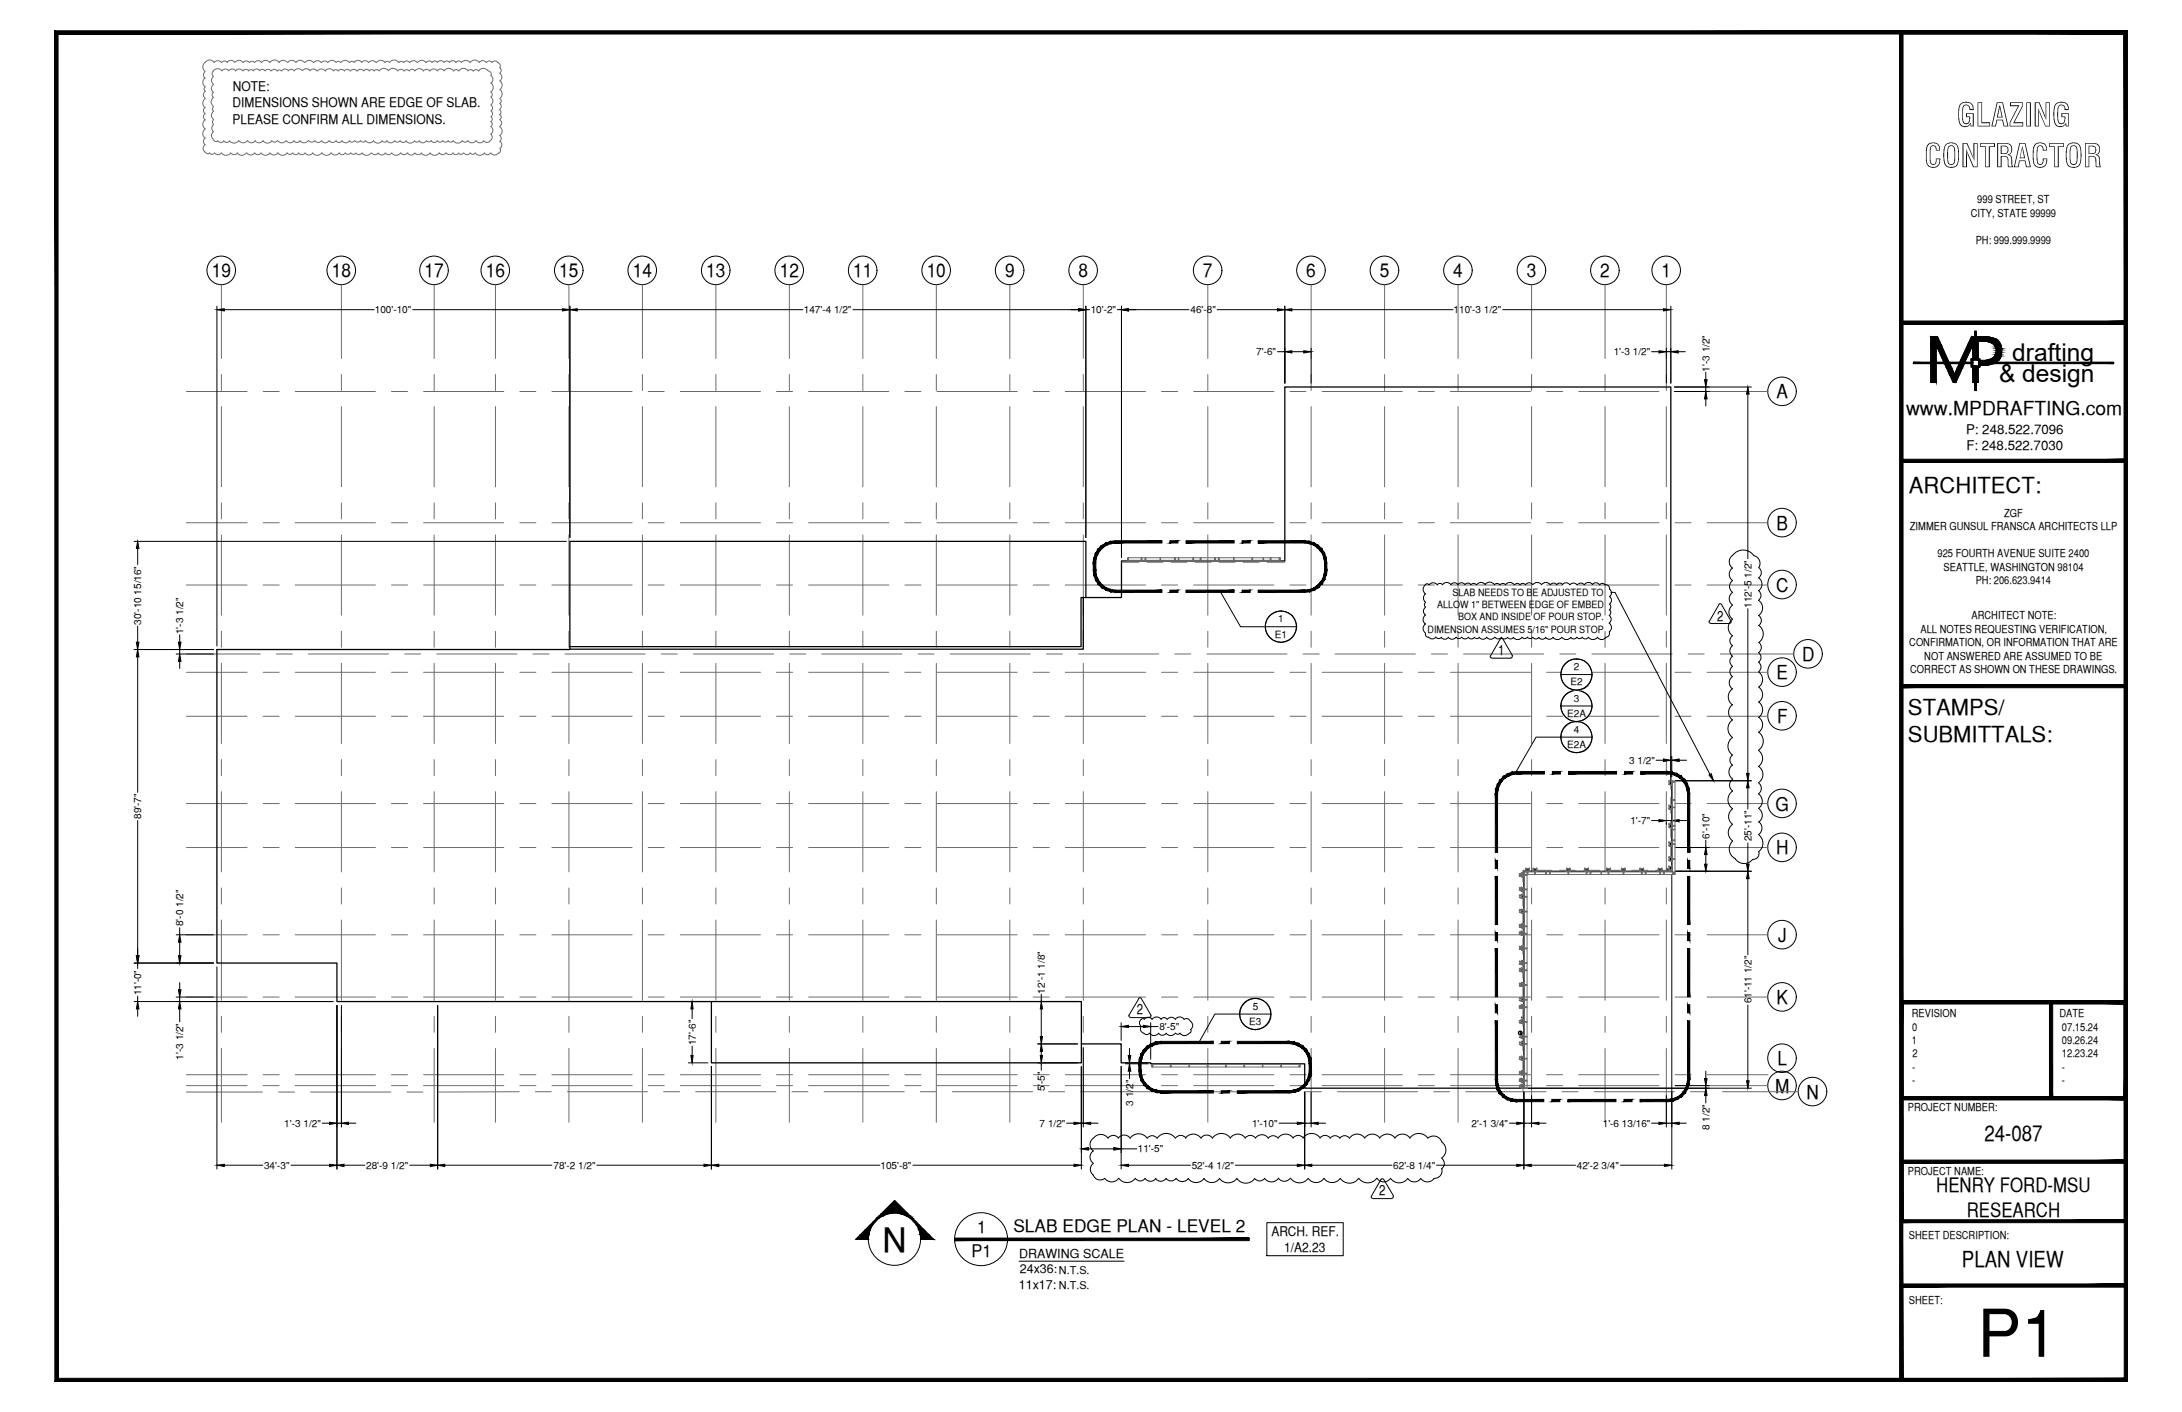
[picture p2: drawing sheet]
<svg xmlns="http://www.w3.org/2000/svg" width="432mm" height="279mm" viewBox="0 0 432 279" stroke-linecap="round" stroke-linejoin="round" font-family="sans-serif">
<defs><g id="words">
<text font-size="13.1" x="391.3" y="268.5">P1</text>
<text font-size="6.7" x="174.6" y="247.6">N</text>
<g font-size="6.3">
<text x="387.2" y="25">GLAZING</text>
<text x="380.8" y="33.1">CONTRACTOR</text>
</g>
<g font-size="4.9">
<text x="398.2" y="71.5">drafting</text>
<text x="395.6" y="75.5">&amp; design</text>
</g>
<g font-size="4.4">
<text x="377.8" y="97.5">ARCHITECT:</text>
<text x="377.6" y="141.5">STAMPS/</text>
<text x="377.6" y="146.9">SUBMITTALS:</text>
<text x="392.7" y="225.8">24-087</text>
<text x="388.2" y="250.8">PLAN VIEW</text>
</g>
<g font-size="3.9">
<text x="383.2" y="235.9">HENRY FORD-MSU</text>
<text x="389.2" y="240.7">RESEARCH</text>
</g>
<g font-size="3.8">
<text x="41.9" y="54.9">19</text>
<text x="65.7" y="54.9">18</text>
<text x="84" y="54.9">17</text>
<text x="96.1" y="54.9">16</text>
<text x="110.7" y="54.9">15</text>
<text x="125.2" y="54.9">14</text>
<text x="139.8" y="54.9">13</text>
<text x="154.3" y="54.9">12</text>
<text x="168.8" y="54.9">11</text>
<text x="183.4" y="54.9">10</text>
<text x="198.9" y="54.9">9</text>
<text x="213.4" y="54.9">8</text>
<text x="238.1" y="54.9">7</text>
<text x="258.5" y="54.9">6</text>
<text x="273" y="54.9">5</text>
<text x="287.6" y="54.9">4</text>
<text x="302.1" y="54.9">3</text>
<text x="316.7" y="54.9">2</text>
<text x="328.8" y="54.9">1</text>
<text x="351.5" y="78.8">A</text>
<text x="377.2" y="82">www.MPDRAFTING.com</text>
<text x="351.5" y="104.8">B</text>
<text x="351.5" y="117.1">C</text>
<text x="356.6" y="130.8">D</text>
<text x="351.5" y="134.4">E</text>
<text x="351.7" y="143.1">F</text>
<text x="351.3" y="160.4">G</text>
<text x="351.5" y="169">H</text>
<text x="351.9" y="186.3">J</text>
<text x="351.5" y="198.7">K</text>
<text x="351.7" y="210.8">L</text>
<text x="351.3" y="216.2">M</text>
<text x="357.5" y="217.4">N</text>
</g>
<g font-size="3.4">
<text x="193.4" y="244">1</text>
<text x="200.5" y="243.8">SLAB EDGE PLAN - LEVEL 2</text>
<text x="192.3" y="248.7">P1</text>
</g>
<g font-size="2.8">
<text x="339.8" y="122.8">2</text>
<text x="296.5" y="129.7">1</text>
<text x="225" y="200.7">2</text>
<text x="272.9" y="236.5">2</text>
</g>
<g font-size="2.6">
<text x="46.1" y="18">NOTE:</text>
<text x="46" y="21.2">DIMENSIONS SHOWN ARE EDGE OF SLAB.</text>
<text x="46" y="24.4">PLEASE CONFIRM ALL DIMENSIONS.</text>
<text x="389.1" y="85.8">P: 248.522.7096</text>
<text x="389.1" y="89">F: 248.522.7030</text>
<text x="251.6" y="244.5">ARCH. REF.</text>
<text x="254.1" y="247.8">1/A2.23</text>
</g>
<g font-size="2.5">
<text x="201.7" y="249">DRAWING SCALE</text>
<text x="201.8" y="252">24x36:</text>
<text x="201.6" y="255">11x17:</text>
</g>
<g font-size="2.2">
<text x="391.3" y="40.2">999 STREET, ST</text>
<text x="390" y="42.9">CITY, STATE 99999</text>
<text x="391" y="48.2">PH: 999.999.9999</text>
<text x="378" y="105">ZIMMER GUNSUL FRANSCA ARCHITECTS LLP</text>
<text x="396.6" y="102.3">ZGF</text>
<text x="383.4" y="110.3">925 FOURTH AVENUE SUITE 2400</text>
<text x="384.6" y="113">SEATTLE, WASHINGTON 98104</text>
<text x="391" y="115.6">PH: 206.623.9414</text>
<text x="380" y="125.2">ALL NOTES REQUESTING VERIFICATION,</text>
<text x="390.1" y="122.6">ARCHITECT NOTE:</text>
<text x="377.8" y="127.9">CONFIRMATION, OR INFORMATION THAT ARE</text>
<text x="380.8" y="130.6">NOT ANSWERED ARE ASSUMED TO BE</text>
<text x="378" y="133.2">CORRECT AS SHOWN ON THESE DRAWINGS.</text>
<text x="378.3" y="201.3">REVISION</text>
<text x="378.4" y="204">0</text>
<text x="407.5" y="201.3">DATE</text>
<text x="408" y="204">07.15.24</text>
<text x="378.3" y="206.6">1</text>
<text x="378.5" y="209.2">2</text>
<text x="408" y="206.6">09.26.24</text>
<text x="408" y="209.2">12.23.24</text>
<text x="378.4" y="211.9">-</text>
<text x="378.4" y="214.5">-</text>
<text x="408" y="211.9">-</text>
<text x="408" y="214.5">-</text>
<text x="377.6" y="219.9">PROJECT NUMBER:</text>
<text x="377.6" y="232.5">PROJECT NAME:</text>
<text x="377.8" y="245.2">SHEET DESCRIPTION:</text>
<text x="377.8" y="257.9">SHEET:</text>
</g>
<g font-size="2.1">
<text x="209.5" y="252.1">N.T.S.</text>
<text x="209.5" y="255">N.T.S.</text>
</g>
<g font-size="2">
<text x="74.2" y="62">100'-10&quot;</text>
<text x="159.1" y="62">147'-4 1/2&quot;</text>
<text x="215.8" y="62">10'-2&quot;</text>
<text x="235.6" y="62">46'-8&quot;</text>
<text x="287.7" y="62">110'-3 1/2&quot;</text>
<text x="248.6" y="70.3">7'-6&quot;</text>
<text x="319.3" y="70.3">1'-3 1/2&quot;</text>
<text x="338.3" y="73.5" transform="rotate(-90 338.3 73.5)">1'-3 1/2&quot;</text>
<text x="287.5" y="117.9">SLAB NEEDS TO BE ADJUSTED TO</text>
<text x="27.9" y="123.6" transform="rotate(-90 27.9 123.6)">30'-10 15/16&quot;</text>
<text x="36.3" y="125.5" transform="rotate(-90 36.3 125.5)">1'-3 1/2&quot;</text>
<text x="252.9" y="123.1">1</text>
<text x="282.5" y="125.2">DIMENSION ASSUMES 5/16&quot; POUR STOP</text>
<text x="284.4" y="120.3">ALLOW 1&quot; BETWEEN EDGE OF EMBED</text>
<text x="288.5" y="122.7">BOX AND INSIDE OF POUR STOP.</text>
<text x="346.6" y="120.3" transform="rotate(-90 346.6 120.3)">112'-5 1/2&quot;</text>
<text x="252.3" y="126.2">E1</text>
<text x="310.8" y="135.6">E2</text>
<text x="311.5" y="132.7">2</text>
<text x="310.1" y="141.9">E2A</text>
<text x="311.5" y="138.8">3</text>
<text x="310.1" y="148">E2A</text>
<text x="311.5" y="145">4</text>
<text x="322.4" y="151.1">3 1/2&quot;</text>
<text x="27.9" y="162.1" transform="rotate(-90 27.9 162.1)">89'-7&quot;</text>
<text x="322.6" y="163.1">1'-7&quot;</text>
<text x="338.3" y="166" transform="rotate(-90 338.3 166)">6'-10&quot;</text>
<text x="346.6" y="166.5" transform="rotate(-90 346.6 166.5)">25'-11&quot;</text>
<text x="36.3" y="183.3" transform="rotate(-90 36.3 183.3)">8'-0 1/2&quot;</text>
<text x="27.9" y="197" transform="rotate(-90 27.9 197)">11'-0&quot;</text>
<text x="206.8" y="196.6" transform="rotate(-90 206.8 196.6)">12'-1 1/8&quot;</text>
<text x="229.4" y="203.8">8'-5&quot;</text>
<text x="247.2" y="202.8">E3</text>
<text x="247.9" y="199.8">5</text>
<text x="346.6" y="198.6" transform="rotate(-90 346.6 198.6)">61'-11 1/2&quot;</text>
<text x="36.3" y="209.7" transform="rotate(-90 36.3 209.7)">1'-3 1/2&quot;</text>
<text x="137.7" y="206.8" transform="rotate(-90 137.7 206.8)">17'-6&quot;</text>
<text x="206.8" y="216" transform="rotate(-90 206.8 216)">5'-5&quot;</text>
<text x="224.2" y="218.8" transform="rotate(-90 224.2 218.8)">3 1/2&quot;</text>
<text x="56.3" y="222.9">1'-3 1/2&quot;</text>
<text x="205.7" y="222.9">7 1/2&quot;</text>
<text x="247.8" y="222.9">1'-10&quot;</text>
<text x="291.2" y="222.9">2'-1 3/4&quot;</text>
<text x="317.2" y="222.9">1'-6 13/16&quot;</text>
<text x="338.3" y="223.6" transform="rotate(-90 338.3 223.6)">8 1/2&quot;</text>
<text x="52.3" y="231.3">34'-3&quot;</text>
<text x="72.5" y="231.3">28'-9 1/2&quot;</text>
<text x="109.5" y="231.3">78'-2 1/2&quot;</text>
<text x="174.2" y="231.3">105'-8&quot;</text>
<text x="225.2" y="228">11'-5&quot;</text>
<text x="235.8" y="231.3">52'-4 1/2&quot;</text>
<text x="275.7" y="231.3">62'-8 1/4&quot;</text>
<text x="312" y="231.3">42'-2 3/4&quot;</text>
</g>
<g font-size=".2">
<text x="300.7" y="204.5" transform="rotate(-90 300.7 204.5)">5</text>
<text x="301.1" y="204.6" transform="rotate(-90 301.1 204.6)">D4</text>
</g>
</g></defs>
<!-- layer: GRID LINES -->
<g fill="none" stroke="#000" stroke-width=".2">
<circle cx="43.8" cy="53.5" r="2.83"/>
<circle cx="67.5" cy="53.5" r="2.83"/>
<circle cx="85.9" cy="53.5" r="2.83"/>
<circle cx="98" cy="53.5" r="2.83"/>
<circle cx="112.6" cy="53.5" r="2.83"/>
<circle cx="127.1" cy="53.5" r="2.83"/>
<circle cx="141.6" cy="53.5" r="2.83"/>
<circle cx="156.2" cy="53.5" r="2.83"/>
<circle cx="170.7" cy="53.5" r="2.83"/>
<circle cx="185.3" cy="53.5" r="2.83"/>
<circle cx="199.8" cy="53.5" r="2.83"/>
<circle cx="214.3" cy="53.5" r="2.83"/>
<circle cx="239" cy="53.5" r="2.83"/>
<circle cx="259.4" cy="53.5" r="2.83"/>
<circle cx="274" cy="53.5" r="2.83"/>
<circle cx="288.5" cy="53.5" r="2.83"/>
<circle cx="303.1" cy="53.5" r="2.83"/>
<circle cx="317.6" cy="53.5" r="2.83"/>
<circle cx="329.7" cy="53.5" r="2.83"/>
<circle cx="352.6" cy="77.4" r="2.83"/>
<circle cx="352.6" cy="103.4" r="2.83"/>
<circle cx="352.6" cy="115.7" r="2.83"/>
<circle cx="352.6" cy="133" r="2.83"/>
<circle cx="357.8" cy="129.4" r="2.83"/>
<circle cx="352.6" cy="141.6" r="2.83"/>
<circle cx="352.6" cy="159" r="2.83"/>
<circle cx="352.6" cy="167.7" r="2.83"/>
<circle cx="352.6" cy="184.9" r="2.83"/>
<circle cx="352.6" cy="197.3" r="2.83"/>
<circle cx="352.6" cy="209.4" r="2.83"/>
<circle cx="352.6" cy="214.8" r="2.83"/>
<circle cx="358.7" cy="216" r="2.83"/>
</g>
<g fill="none" stroke="#6c6c6c" stroke-width=".2">
<path d="M43.8 56.4v14.5M67.6 56.4v14.5M85.9 56.4v14.5M98 56.4v14.5M112.6 56.4v14.5M127.1 56.4v14.5M141.7 56.4v14.5M156.2 56.4v14.5M170.8 56.4v14.5M185.3 56.4v14.5M199.8 56.4v14.5M214.4 56.4v14.5"/>
<path d="M239 56.4v14.5M259.5 56.4v14.5M274 56.4v14.5M288.5 56.4v14.5M303.1 56.4v14.5M317.6 56.4v14.5M329.8 56.4v14.5M36.9 77.5h12M43.8 74.1v3.2M52.1 77.5h3.1M58.4 77.5h15.9M67.6 74.1v3.2"/>
<path d="M77.5 77.5h3.1M83.8 77.5h15.9M85.9 74.1v3.2M98 74.1v3.2M102.9 77.5h3.1M109.2 77.5h15.9M112.6 74.1v3.2M127.1 74.1v3.2M128.3 77.5h3.1M134.6 77.5h15.9M141.7 74.1v3.2M153.7 77.5h3.1"/>
<path d="M156.2 74.1v3.2M160 77.5h15.9M170.8 74.1v3.2M179.1 77.5h3.1M185.3 74.1v3.2M185.4 77.5h15.9M199.8 74.1v3.2M204.5 77.5h3.1M210.8 77.5h15.9M214.4 74.1v3.2M229.9 77.5h3.1M236.2 77.5h15.9"/>
<path d="M239 74.1v3.2M255.3 77.5h3.1M259.5 74.1v3.2M261.6 77.5h15.9M274 74.1v3.2M280.7 77.5h3.1M287 77.5h15.9M288.5 74.1v3.2M303.1 74.1v3.2M306.1 77.5h3.1M312.4 77.5h15.9M317.6 74.1v3.2"/>
<path d="M329.8 74.1v3.2M331.5 77.5h3.1M337.8 77.5h12.1M43.8 80.5v15.8M43.8 99.5v3.2M67.6 80.5v15.8M67.6 99.5v3.2M85.9 80.5v15.8M85.9 99.5v3.2M98 80.5v15.8M98 99.5v3.2M112.6 80.5v15.8"/>
<path d="M112.6 99.5v3.2M127.1 80.5v15.8M127.1 99.5v3.2M141.7 80.5v15.8M141.7 99.5v3.2M156.2 80.5v15.8M156.2 99.5v3.2M170.8 80.5v15.8M170.8 99.5v3.2M185.3 80.5v15.8M185.3 99.5v3.2M199.8 80.5v15.8"/>
<path d="M199.8 99.5v3.2M214.4 80.5v15.8M214.4 99.5v3.2M239 80.5v15.8M239 99.5v3.2M259.5 80.5v15.8M259.5 99.5v3.2M274 80.5v15.8M274 99.5v3.2M288.5 80.5v15.8M288.5 99.5v3.2M303.1 80.5v15.8"/>
<path d="M303.1 99.5v3.2M317.6 80.5v15.8M317.6 99.5v3.2M329.8 80.5v15.8M329.8 99.5v3.2M36.9 103.4h12M36.9 115.8h12M43.8 105.9v15.8M52.1 103.4h3.1M52.1 115.8h3.1M58.4 103.4h15.9M58.4 115.8h15.9"/>
<path d="M67.6 105.9v15.8M77.5 103.4h3.1M77.5 115.8h3.1M83.8 103.4h15.9M83.8 115.8h15.9M85.9 105.9v15.8M98 105.9v15.8M102.9 103.4h3.1M102.9 115.8h3.1M109.2 103.4h15.9M109.2 115.8h15.9M112.6 105.9v15.8"/>
<path d="M127.1 105.9v15.8M128.3 103.4h3.1M128.3 115.8h3.1M134.6 103.4h15.9M134.6 115.8h15.9M141.7 105.9v15.8M153.7 103.4h3.1M153.7 115.8h3.1M156.2 105.9v15.8M160 103.4h15.9M160 115.8h15.9M170.8 105.9v15.8"/>
<path d="M179.1 103.4h3.1M179.1 115.8h3.1M185.3 105.9v15.8M185.4 103.4h15.9M185.4 115.8h15.9M199.8 105.9v15.8M204.5 103.4h3.1M204.5 115.8h3.1M210.8 103.4h15.9M210.8 115.8h15.9M214.4 105.9v15.8M229.9 103.4h3.1"/>
<path d="M229.9 115.8h3.1M236.2 103.4h15.9M236.2 115.8h15.9M239 105.9v15.8M255.3 103.4h3.1M255.3 115.8h3.1M259.5 105.9v15.8M261.6 103.4h15.9M261.6 115.8h15.9M274 105.9v15.8M280.7 103.4h3.1M280.7 115.8h3.1"/>
<path d="M287 103.4h15.9M287 115.8h15.9M288.5 105.9v15.8M303.1 105.9v15.8M306.1 103.4h3.1M306.1 115.8h3.1M312.4 103.4h15.9M312.4 115.8h15.9M317.6 105.9v15.8M329.8 105.9v15.8M331.5 103.4h3.1M331.5 115.8h3.1"/>
<path d="M337.8 103.4h12.1M337.8 115.8h12.1M36.9 133h12M36.9 129.4h14.6M43.8 124.9v3.2M43.8 131.3v15.8M52.1 133h3.1M54.7 129.4h3.1M58.4 133h15.9M61 129.4h15.9M67.6 124.9v3.2M67.6 131.3v15.8"/>
<path d="M77.5 133h3.1M80.1 129.4h3.1M83.8 133h15.9M85.9 124.9v3.2M85.9 131.3v15.8M86.4 129.4h15.9M98 124.9v3.2M98 131.3v15.8M102.9 133h3.1M105.5 129.4h3.1M109.2 133h15.9M111.8 129.4h15.9"/>
<path d="M112.6 124.9v3.2M112.6 131.3v15.8M127.1 124.9v3.2M127.1 131.3v15.8M128.3 133h3.1M130.9 129.4h3.1M134.6 133h15.9M137.2 129.4h15.9M141.7 124.9v3.2M141.7 131.3v15.8M153.7 133h3.1M156.2 124.9v3.2"/>
<path d="M156.2 131.3v15.8M156.3 129.4h3.1M160 133h15.9M162.6 129.4h15.9M170.8 124.9v3.2M170.8 131.3v15.8M179.1 133h3.1M181.7 129.4h3.1M185.3 124.9v3.2M185.3 131.3v15.8M185.4 133h15.9M188 129.4h15.9"/>
<path d="M199.8 124.9v3.2M199.8 131.3v15.8M204.5 133h3.1M207.1 129.4h3.1M210.8 133h15.9M213.4 129.4h15.9M214.4 124.9v3.2M214.4 131.3v15.8M229.9 133h3.1M232.5 129.4h3.1M236.2 133h15.9M238.8 129.4h15.9"/>
<path d="M239 124.9v3.2M239 131.3v15.8M255.3 133h3.1M257.9 129.4h3.1M259.5 124.9v3.2M259.5 131.3v15.8M261.6 133h15.9M264.2 129.4h15.9M274 124.9v3.2M274 131.3v15.8M280.7 133h3.1M283.3 129.4h3.1"/>
<path d="M287 133h15.9M288.5 124.9v3.2M288.5 131.3v15.8M289.6 129.4h15.9M303.1 124.9v3.2M303.1 131.3v15.8M306.1 133h3.1M308.7 129.4h3.1M312.4 133h15.9M315 129.4h15.9M317.6 124.9v3.2M317.6 131.3v15.8"/>
<path d="M329.8 124.9v3.2M329.8 131.3v15.8M331.5 133h3.1M334.1 129.4h3.1M337.8 133h12.1M340.4 129.4h14.6M36.9 141.7h12M36.9 159h12M43.8 150.3v3.2M43.8 156.7v15.8M52.1 141.7h3.1M52.1 159h3.1"/>
<path d="M58.4 141.7h15.9M58.4 159h15.9M67.6 150.3v3.2M67.6 156.7v15.8M77.5 141.7h3.1M77.5 159h3.1M83.8 141.7h15.9M83.8 159h15.9M85.9 150.3v3.2M85.9 156.7v15.8M98 150.3v3.2M98 156.7v15.8"/>
<path d="M102.9 141.7h3.1M102.9 159h3.1M109.2 141.7h15.9M109.2 159h15.9M112.6 150.3v3.2M112.6 156.7v15.8M127.1 150.3v3.2M127.1 156.7v15.8M128.3 141.7h3.1M128.3 159h3.1M134.6 141.7h15.9M134.6 159h15.9"/>
<path d="M141.7 150.3v3.2M141.7 156.7v15.8M153.7 141.7h3.1M153.7 159h3.1M156.2 150.3v3.2M156.2 156.7v15.8M160 141.7h15.9M160 159h15.9M170.8 150.3v3.2M170.8 156.7v15.8M179.1 141.7h3.1M179.1 159h3.1"/>
<path d="M185.3 150.3v3.2M185.3 156.7v15.8M185.4 141.7h15.9M185.4 159h15.9M199.8 150.3v3.2M199.8 156.7v15.8M204.5 141.7h3.1M204.5 159h3.1M210.8 141.7h15.9M210.8 159h15.9M214.4 150.3v3.2M214.4 156.7v15.8"/>
<path d="M229.9 141.7h3.1M229.9 159h3.1M236.2 141.7h15.9M236.2 159h15.9M239 150.3v3.2M239 156.7v15.8M255.3 141.7h3.1M255.3 159h3.1M259.5 150.3v3.2M259.5 156.7v15.8M261.6 141.7h15.9M261.6 159h15.9"/>
<path d="M274 150.3v3.2M274 156.7v15.8M280.7 141.7h3.1M280.7 159h3.1M287 141.7h15.9M287 159h15.9M288.5 150.3v3.2M288.5 156.7v15.8M303.1 150.3v3.2M303.1 156.7v15.8M306.1 141.7h3.1M306.1 159h3.1"/>
<path d="M312.4 141.7h15.9M312.4 159h15.9M317.6 150.3v3.2M317.6 156.7v15.8M329.8 150.3v3.2M329.8 156.7v15.8M331.5 141.7h3.1M331.5 159h3.1M337.8 141.7h12.1M337.8 159h12.1M36.9 167.7h12M43.8 175.7v3.2"/>
<path d="M52.1 167.7h3.1M58.4 167.7h15.9M67.6 175.7v3.2M77.5 167.7h3.1M83.8 167.7h15.9M85.9 175.7v3.2M98 175.7v3.2M102.9 167.7h3.1M109.2 167.7h15.9M112.6 175.7v3.2M127.1 175.7v3.2M128.3 167.7h3.1"/>
<path d="M134.6 167.7h15.9M141.7 175.7v3.2M153.7 167.7h3.1M156.2 175.7v3.2M160 167.7h15.9M170.8 175.7v3.2M179.1 167.7h3.1M185.3 175.7v3.2M185.4 167.7h15.9M199.8 175.7v3.2M204.5 167.7h3.1M210.8 167.7h15.9"/>
<path d="M214.4 175.7v3.2M229.9 167.7h3.1M236.2 167.7h15.9M239 175.7v3.2M255.3 167.7h3.1M259.5 175.7v3.2M261.6 167.7h15.9M274 175.7v3.2M280.7 167.7h3.1M287 167.7h15.9M288.5 175.7v3.2M303.1 175.7v3.2"/>
<path d="M306.1 167.7h3.1M312.4 167.7h15.9M317.6 175.7v3.2M329.8 175.7v3.2M331.5 167.7h3.1M337.8 167.7h12.1M36.9 185h12M36.9 197.3h12M43.8 182.1v15.8M52.1 185h3.1M52.1 197.3h3.1M58.4 185h15.9"/>
<path d="M58.4 197.3h15.9M67.6 182.1v15.8M77.5 185h3.1M77.5 197.3h3.1M83.8 185h15.9M83.8 197.3h15.9M85.9 182.1v15.8M98 182.1v15.8M102.9 185h3.1M102.9 197.3h3.1M109.2 185h15.9M109.2 197.3h15.9"/>
<path d="M112.6 182.1v15.8M127.1 182.1v15.8M128.3 185h3.1M128.3 197.3h3.1M134.6 185h15.9M134.6 197.3h15.9M141.7 182.1v15.8M153.7 185h3.1M153.7 197.3h3.1M156.2 182.1v15.8M160 185h15.9M160 197.3h15.9"/>
<path d="M170.8 182.1v15.8M179.1 185h3.1M179.1 197.3h3.1M185.3 182.1v15.8M185.4 185h15.9M185.4 197.3h15.9M199.8 182.1v15.8M204.5 185h3.1M204.5 197.3h3.1M210.8 185h15.9M210.8 197.3h15.9M214.4 182.1v15.8"/>
<path d="M229.9 185h3.1M229.9 197.3h3.1M236.2 185h15.9M236.2 197.3h15.9M239 182.1v15.8M255.3 185h3.1M255.3 197.3h3.1M259.5 182.1v15.8M261.6 185h15.9M261.6 197.3h15.9M274 182.1v15.8M280.7 185h3.1"/>
<path d="M280.7 197.3h3.1M287 185h15.9M287 197.3h15.9M288.5 182.1v15.8M303.1 182.1v15.8M306.1 185h3.1M306.1 197.3h3.1M312.4 185h15.9M312.4 197.3h15.9M317.6 182.1v15.8M329.8 182.1v15.8M331.5 185h3.1"/>
<path d="M331.5 197.3h3.1M337.8 185h12.1M337.8 197.3h12.1M36.9 212.7h12M36.9 214.8h12M36.9 216.1h15M43.8 201.1v3.2M43.8 207.5v14.6M52.1 212.7h3.1M52.1 214.8h3.1M55.1 216.1h3.2M58.4 212.7h15.9"/>
<path d="M58.4 214.8h15.9M61.5 216.1h15.8M67.6 201.1v3.2M67.6 207.5v14.6M77.5 212.7h3.1M77.5 214.8h3.1M80.5 216.1h3.2M83.8 212.7h15.9M83.8 214.8h15.9M85.9 201.1v3.2M85.9 207.5v14.6M98 201.1v3.2"/>
<path d="M98 207.5v14.6M102.7 216l-15.8 .1M102.9 212.7h3.1M102.9 214.8h3.1M105.9 216h3.2M109.2 212.7h15.9M109.2 214.8h15.9M112.3 216h15.8M112.6 201.1v3.2M112.6 207.5v14.6M127.1 201.1v3.2M127.1 207.5v14.6"/>
<path d="M128.3 212.7h3.1M128.3 214.8h3.1M131.3 216h3.2M134.6 212.7h15.9M134.6 214.8h15.9M137.7 216h15.8M141.7 201.1v3.2M141.7 207.5v14.6M153.7 212.7h3.1M153.7 214.8h3.1M156.2 201.1v3.2M156.2 207.5v14.6"/>
<path d="M156.7 216h3.2M160 212.7h15.9M160 214.8h15.9M163.1 216h15.8M170.8 201.1v3.2M170.8 207.5v14.6M179.1 212.7h3.1M179.1 214.8h3.1M182.1 216h3.2M185.3 201.1v3.2M185.3 207.5v14.6M185.4 212.7h15.9"/>
<path d="M185.4 214.8h15.9M188.5 216h15.8M199.8 201.1v3.2M199.8 207.5v14.6M204.5 212.7h3.1M204.5 214.8h3.1M207.5 216h3.2M210.8 212.7h15.9M210.8 214.8h15.9M213.9 216h15.8M214.4 201.1v3.2M214.4 207.5v14.6"/>
<path d="M229.9 212.7h3.1M229.9 214.8h3.1M232.9 216h3.2M236.2 212.7h15.9M236.2 214.8h15.9M239 201.1v3.2M239 207.5v14.6M239.3 216h15.8M255.3 212.7h3.1M255.3 214.8h3.1M258.3 216h3.2M259.5 201.1v3.2"/>
<path d="M259.5 207.5v14.6M261.6 212.7h15.9M261.6 214.8h15.9M264.7 216h15.8M274 201.1v3.2M274 207.5v14.6M280.7 212.7h3.1M280.7 214.8h3.1M283.7 216h3.2M287 212.7h15.9M287 214.8h15.9M288.5 201.1v3.2"/>
<path d="M288.5 207.5v14.6M290.1 216h15.8M303.1 201.1v3.2M303.1 207.5v14.6M306.1 212.7h3.1M306.1 214.8h3.1M309.1 216h3.2M312.4 212.7h15.9M312.4 214.8h15.9M315.5 216h15.8M317.6 201.1v3.2M317.6 207.5v14.6"/>
<path d="M329.8 201.1v3.2M329.8 207.5v14.6M331.5 212.7h3.1M331.5 214.8h3.1M334.5 216h3.2M337.8 212.7h12.1M337.8 214.8h12.1M340.9 216h15"/>
</g>
<!-- layer: HEAVY_2 -->
<path d="M214.4 118.2v10.3h-101.6M214.9 118.2h-1v9.8h-101.1M42.9 128.5h69.9v-21.4h102.1v11.1h7v-7.2h32.4v-34.4h76.3v77.9h.2v17.9h-29.2v42.9h-43.4v-4.8h-30.5v-.2h-5.8v-3.7h-7.9v-8.4h-147.3v-7.6h-23.8zM140.8 198.2v12.1h73.2v-3.7" fill="none" stroke="#000" stroke-width=".25"/>
<!-- layer: DIM -->
<g fill="none" stroke="#000" stroke-width=".2">
<path d="M42.9 60.6v67.2M44.4 61.3h29.6M81.7 61.3h29.6M112.8 60.6v45.8M114.2 61.3h44.7M168.8 61.3h44.6M214.9 61.3h.7M214.9 60.6v45.8M221.1 61.3h.8M221.9 60.6v49.7M223.3 61.3h12M240.9 61.3h11.9"/>
<path d="M252.8 69.6h1.5M254.3 60.6v15.2M255.7 61.3h31.8M255.7 69.6h2.3M259.5 68.9v6.9M297.4 61.3h31.8M326.8 69.6h1.5M329.8 68.9v6.9M329.8 69.6h.8M330.6 60.6v15.2M331.3 76.6h15.3M331.3 77.5h7"/>
<path d="M332.1 69.6h1.4M337.6 73.7v1.4M337.6 76.6v.9M337.6 78.9v1.4M345.9 78v32.6M26.5 107.1h85.6M27.2 108.5v3.2M26.5 128.5h15.7M27.2 123.9v3.2M27.2 130v26.8M34.9 129.4h7.3M35.6 125.6v1.5"/>
<path d="M35.6 128.5v.9M35.6 130.9v1.4M345.9 120.5v32.5M327.7 150.4h1.5M330.6 149.7v4M330.6 150.4h.2M330.8 149.7v4M331.5 154.5h15.1M332.3 150.4h1.5M345.9 155.9v4.2M27.2 162.4v26.7M326.8 162.4h1.5"/>
<path d="M329.8 162.8v.3M329.8 162.4h1M330.8 162.8v.3M330.8 173.2v58.1M331.5 172.4h15.1M331.5 167.7h6.8M332.3 162.4h1.5M337.6 166.2v1.5M337.6 169.1v1.9M345.9 166.8v4.2M345.9 173.9v15M26.5 190.6h15.7"/>
<path d="M26.5 198.2h39.4M27.2 190.6v1M27.2 197.1v1.1M27.2 199.6v1.5M34.9 185h7.3M34.9 197.3h7.3M35.6 183.6v1.4M35.6 186.4v2.7M35.6 194.4v1.4M35.6 197.3v.9M35.6 199.6v2.6M42.9 191.3v40"/>
<path d="M66.7 198.9v32.4M67.6 198.9v24.1M86.6 198.9v32.4M136.2 198.2h3.9M137 199.6v1.9M205.4 198.2h7.8M206.1 196.7v1.5M206.1 199.6v5.5M345.9 198.9v15M136.2 210.3h3.9M137 207v1.9M140.8 211v20.3"/>
<path d="M205.4 206.6h7.8M205.4 210.3h7.8M206.1 208v.9M206.1 210.3v1.5M214 211.1v20.2M214.4 207.3v15.7M221.9 202.4v3.5M221.9 211v20.3M222.8 210.3h4.4M222.8 210.5h4.4M223.3 203.1h3M223.5 207.5v1.4"/>
<path d="M223.5 210.3v.2M223.5 212v1.4M227.7 202.4v7.2M227.7 203.1h1.5M258.2 216.1v15.2M259.5 216.1v6.9M301.6 216.1v15.2M302.3 215.3h44.3M303.1 216.8v6.2M329.8 216.8v6.2M331.5 214.8h6.8M337.6 212v1.4"/>
<path d="M337.6 214.8v.5M337.6 216.8v1.4M44.4 230.6h7.6M57.6 230.6h7.6M63.8 222.2h1.4M66.7 222.2h.9M68.1 230.6h4.1M69 222.2h1.4M81.1 230.6h4.1M88 230.6h21.2M118.1 230.6h21.2M142.2 230.6h31.9"/>
<path d="M180.7 230.6h31.8M211.1 222.2h1.4M214 222.2h.4M215.4 227.3h5M215.8 222.2h1.5M221.9 227.3h3.1M223.3 230.6h12.3M244.5 230.6h12.2M253.1 222.2h3.6M258.2 222.2h1.3M259.6 230.6h15.9M260.9 222.2h1.4"/>
<path d="M284.3 230.6h15.9M298.7 222.2h1.5M301.6 222.2h1.5M303 230.6h8.8M304.5 222.2h1.4M320.7 230.6h8.7M326.8 222.2h1.5M329.8 222.2h1M332.3 222.2h1.4"/>
</g>
<g fill="#000" stroke="#000" stroke-width=".2">
<path d="M42.9 61.3l1.5-.2v.4zM111.3 61.1l1.5 .2-1.5 .2zM112.8 61.3l1.4-.2v.4zM213.4 61.1l1.5 .2-1.5 .2zM221.9 61.3l1.4-.2v.4zM252.8 61.1l1.5 .2-1.5 .2zM254.3 61.3l1.4-.2v.4zM254.3 69.6l1.4-.2v.4zM258 69.4l1.5 .2-1.5 .2zM328.3 69.4l1.5 .2-1.5 .2zM329.2 61.1l1.4 .2-1.4 .2zM330.6 69.6l1.5-.2v.4z"/>
<path d="M337.6 77.5l.2 1.4h-.5zM337.3 75.1h.5l-.2 1.5zM345.9 76.6l.2 1.4h-.5zM27.2 107.1l.3 1.4h-.5zM27.2 128.5l.3 1.5h-.5zM27 127.1h.5l-.3 1.4zM35.6 129.4l.2 1.5h-.5zM35.3 127.1h.5l-.2 1.4zM329.2 150.2l1.4 .2-1.4 .3zM330.8 150.4l1.5-.2v.5zM345.9 154.5l.2 1.4h-.5zM345.6 153h.5l-.2 1.5z"/>
<path d="M328.3 162.2l1.5 .2-1.5 .2zM330.8 162.4l1.5-.2v.4zM337.3 171h.5l-.2 1.4zM337.6 167.7l.2 1.4h-.5zM345.9 172.4l.2 1.5h-.5zM345.6 171h.5l-.2 1.4zM27 189.1h.5l-.3 1.5zM27.2 198.2l.3 1.4h-.5zM35.3 189.1h.5l-.2 1.5zM35.6 185l.2 1.4h-.5zM35.3 195.8h.5l-.2 1.5zM35.6 198.2l.2 1.4h-.5z"/>
<path d="M137 198.2l.2 1.4h-.5zM206.1 198.2l.2 1.4h-.4zM136.7 208.9h.5l-.2 1.4zM206.1 206.6l.2 1.4h-.4zM205.9 208.9h.4l-.2 1.4zM205.9 205.1h.4l-.2 1.5zM223.3 208.9h.5l-.3 1.4zM223.5 210.5l.3 1.5h-.5zM221.9 203.1l1.4-.2v.4zM226.3 202.9l1.4 .2-1.4 .2zM337.3 213.4h.5l-.2 1.4zM337.6 215.3l.2 1.5h-.5z"/>
<path d="M345.6 213.9h.5l-.2 1.4zM42.9 230.6l1.5-.2v.4zM65.2 230.4l1.5 .2-1.5 .2zM65.2 222.1l1.5 .1-1.5 .3zM66.7 230.6l1.4-.2v.4zM67.6 222.2l1.4-.1v.4zM85.2 230.4l1.4 .2-1.4 .2zM86.6 230.6l1.4-.2v.4zM139.3 230.4l1.5 .2-1.5 .2zM140.8 230.6l1.4-.2v.4zM212.5 230.4l1.5 .2-1.5 .2zM212.5 222.1l1.5 .1-1.5 .3z"/>
<path d="M214 227.3l1.4-.2v.5zM214.4 222.2l1.4-.1v.4zM220.4 227.1l1.5 .2-1.5 .3zM221.9 230.6l1.4-.2v.4zM256.7 230.4l1.5 .2-1.5 .2zM256.7 222.1l1.5 .1-1.5 .3zM258.2 230.6l1.4-.2v.4zM259.5 222.2l1.4-.1v.4zM300.2 230.4l1.4 .2-1.4 .2zM300.2 222.1l1.4 .1-1.4 .3zM301.6 230.6l1.4-.2v.4zM303.1 222.2l1.4-.1v.4z"/>
<path d="M328.3 222.1l1.5 .1-1.5 .3zM329.4 230.4l1.4 .2-1.4 .2zM330.8 222.2l1.5-.1v.4z"/>
</g>
<!-- layer: SYMBOLS -->
<g fill="#000" stroke="#000" stroke-width=".2">
<path d="M177 237.6l2.5 2.4h-4.9z"/>
<path d="M216.3 112.8h.6l-.4 1zM216.9 112.8l-.4 1 .4-.1zM216.5 113.8l.4-.1-.1 1zM216.9 113.7l-.1 1 .4-.1zM216.8 114.7l.4-.1 .1 1zM217.2 114.6l.1 1 .4-.3zM217.3 115.6l.4-.3 .3 1zM217.7 115.3l.3 1 .3-.4zM218.3 115.9l.6 .9-.9-.5zM218.3 115.9l.6 .9 .2-.4zM219.1 116.4l.7 .7-.9-.3zM219.1 116.4l.7 .7 .1-.5zM219.9 116.6l.8 .6-.9-.1zM219.9 116.6l.8 .6v-.4z"/>
<path d="M216.3 111.4v1.4h.6zM216.3 111.4h.6v1.4z"/>
<path d="M219.8 107.1l.9-.1v.4zM219.8 107.1l.1 .5 .8-.2zM218.9 107.4l.9-.3 .1 .5zM218.9 107.4l.2 .4 .8-.2zM218 107.9l.9-.5 .2 .4zM218 107.9l.3 .4 .8-.5zM218 107.9l.3 .4-1 .3zM217.3 108.6l.4 .4 .6-.7zM217.3 108.6l.4 .4-.9 .5zM216.8 109.5l.4 .2 .5-.7zM216.8 109.5l.4 .2-.7 .7zM217.2 109.7l-.7 .7 .4 .1zM216.5 110.4l.4 .1-.6 .9zM216.9 110.5l-.6 .9h.6z"/>
<path d="M220.7 107v.4l9.2-.4zM220.7 107.4l9.2-.4v.4z"/>
<path d="M220.7 117.2h9.2v-.4zM220.7 116.8h9.2l-9.2 .4z"/>
<path d="M231.5 107v.4l1.6-.4zM231.5 107.4l1.6-.4v.4z"/>
<path d="M231.5 117.2h1.6v-.4zM231.5 116.8h1.6l-1.6 .4z"/>
<path d="M234.7 107v.4l9.5-.4zM234.7 107.4l9.5-.4v.4z"/>
<path d="M234.7 117.2h9.5v-.4zM234.7 116.8h9.5l-9.5 .4z"/>
<path d="M245.8 107v.4l1.6-.4zM245.8 107.4l1.6-.4v.4z"/>
<path d="M245.8 117.2h1.6v-.4zM245.8 116.8h1.6l-1.6 .4z"/>
<path d="M249 107v.4l9.2-.4zM249 107.4l9.2-.4v.4z"/>
<path d="M258.2 116.8l.9 .3-.9 .1zM258.2 116.8l.9 .3v-.5zM259.1 116.6l1 .2-1 .3zM259.1 116.6l1 .2-.2-.4zM259.9 116.4l1-.1-.8 .5zM259.9 116.4l1-.1-.3-.4zM260.6 115.9l1-.3-.7 .7zM260.6 115.9l1-.3-.4-.3zM261.2 115.3l.9-.6-.5 .9zM261.7 114.6l-.5 .7 .9-.6zM262.4 113.8l-.3 .9-.4-.1zM262 113.7l-.3 .9 .7-.8zM262.6 112.8l-.2 1-.4-.1zM262.1 112.8l-.1 .9 .6-.9z"/>
<path d="M249 117.2h9.2v-.4zM249 116.8h9.2l-9.2 .4z"/>
<path d="M262.4 110.4l.2 1h-.5zM262 110.5l.1 .9 .3-1zM262.1 109.5l.3 .9-.4 .1zM261.7 109.7l.3 .8 .1-1zM261.6 108.6l.5 .9-.4 .2zM261.2 109l.5 .7-.1-1.1zM260.9 107.9l.7 .7-.4 .4zM260.9 107.9l-.3 .4 .6 .7zM260.1 107.4l.8 .5-.3 .4zM260.1 107.4l-.2 .4 .7 .5zM259.1 107.1l1 .3-.2 .4zM259.1 107.1v.5l.8 .2zM258.2 107l.9 .1v.5zM258.2 107v.4l.9 .2z"/>
<path d="M262.1 111.4l.5 1.4v-1.4zM262.1 111.4l.5 1.4h-.5z"/>
<path d="M299.3 152.8l1-.1v.5zM299.3 152.8l.1 .4h.9zM298.4 153.1l.9-.3 .1 .4zM298.4 153.1l.2 .4 .8-.3zM297.6 153.6l.8-.5 .2 .4zM297.6 153.6l.2 .4 .8-.5zM297.6 153.6l.2 .4-.9 .3zM296.9 154.3l.3 .3 .6-.6zM296.9 154.3l.3 .3-.8 .5zM296.4 155.1l.3 .3 .5-.8zM296.4 155.1l.3 .3-.7 .7zM296 156.1l.5 .1 .2-.8zM296 156.1l.5 .1-.6 .8zM296.5 156.2l-.6 .8h.5z"/>
<path d="M300.3 152.7v.5l5.3-.5zM300.3 153.2l5.3-.5v.5z"/>
<path d="M307.2 152.7v.5l1.6-.5zM307.2 153.2l1.6-.5v.5z"/>
<path d="M310.4 152.7v.5l9.5-.5zM310.4 153.2l9.5-.5v.5z"/>
<path d="M321.5 152.7v.5l1.6-.5zM321.5 153.2l1.6-.5v.5z"/>
<path d="M324.7 152.7v.5l5.3-.5zM324.7 153.2l5.3-.5v.5z"/>
<path d="M334.3 156.1l.1 .9h-.5zM333.8 156.2l.1 .8 .4-.9zM333.9 155.1l.4 1-.5 .1zM333.6 155.4l.2 .8 .1-1.1zM333.4 154.3l.5 .8-.3 .3zM333.1 154.6l.5 .8-.2-1.1zM332.7 153.6l.7 .7-.3 .3zM332.7 153.6l-.2 .4 .6 .6zM331.9 153.1l.8 .5-.2 .4zM331.9 153.1l-.2 .4 .8 .5zM331 152.8l.9 .3-.2 .4zM331 152.8l-.1 .4 .8 .3zM330 152.7l1 .1-.1 .4zM330 152.7v.5h.9z"/>
<path d="M333.9 157l.5 11.7v-11.7zM333.9 157l.5 11.7h-.5z"/>
<path d="M295.9 170.2v1.6h.5zM295.9 170.2h.5v1.6z"/>
<path d="M295.9 157v11.7h.5zM295.9 157h.5v11.7z"/>
<path d="M333.9 170.2l.5 1.6v-1.6zM333.9 170.2l.5 1.6h-.5z"/>
<path d="M333.9 173.4l.5 9.5v-9.5zM333.9 173.4l.5 9.5h-.5z"/>
<path d="M295.9 187.7v9.5h.5zM295.9 187.7h.5v9.5z"/>
<path d="M295.9 184.5v1.6h.5zM295.9 184.5h.5v1.6z"/>
<path d="M295.9 173.4v9.5h.5zM295.9 173.4h.5v9.5z"/>
<path d="M333.9 184.5l.5 1.6v-1.6zM333.9 184.5l.5 1.6h-.5z"/>
<path d="M333.9 187.7l.5 9.5v-9.5zM333.9 187.7l.5 9.5h-.5z"/>
<path d="M333.9 198.8l.5 1.6v-1.6zM333.9 198.8l.5 1.6h-.5z"/>
<path d="M225.4 211.9h.4l-.3 1zM225.8 211.9l-.3 1 .4-.1zM225.5 212.9l.4-.1-.1 1zM225.9 212.8l-.1 1 .4-.2zM225.8 213.8l.4-.2 .1 1zM226.2 213.6l.1 1 .4-.2zM226.3 214.6l.4-.2 .3 .9zM226.7 214.4l.3 .9 .3-.4zM227.3 214.9l.5 .9-.8-.5zM227.3 214.9l.5 .9 .2-.3zM228 215.5l.8 .7-1-.4zM228 215.5l.8 .7 .1-.5zM228.9 215.7l.8 .6-.9-.1zM228.9 215.7l.8 .6v-.5z"/>
<path d="M225.4 210.4v1.5h.4zM225.4 210.4h.4v1.5z"/>
<path d="M228.8 206.2l.9-.1v.4zM228.8 206.2l.1 .4 .8-.1zM227.8 206.5l1-.3 .1 .4zM227.8 206.5l.2 .4 .9-.3zM227 207l.8-.5 .2 .4zM227 207l.3 .4 .7-.5zM227 207l.3 .4-1 .3zM226.3 207.7l.4 .3 .6-.6zM226.3 207.7l.4 .3-.9 .5zM225.8 208.5l.4 .2 .5-.7zM225.8 208.5l.4 .2-.7 .8zM226.2 208.7l-.7 .8 .4 .1zM225.5 209.5l.4 .1-.5 .8zM225.9 209.6l-.5 .8h.4z"/>
<path d="M229.7 206.1v.4l10.4-.4zM229.7 206.5l10.4-.4v.4z"/>
<path d="M229.7 216.3h10.4v-.5zM229.7 215.8h10.4l-10.4 .5z"/>
<path d="M241.7 206.1v.4l1.6-.4zM241.7 206.5l1.6-.4v.4z"/>
<path d="M241.7 216.3h1.6v-.5zM241.7 215.8h1.6l-1.6 .5z"/>
<path d="M244.9 206.1v.4l10.2-.4zM244.9 206.5l10.2-.4v.4z"/>
<path d="M255.1 215.8l1.1 .4-1.1 .1zM255.1 215.8l1.1 .4-.2-.5zM256 215.7l1 .1-.8 .4zM256 215.7l1 .1-.1-.3zM256.9 215.5l1-.2-.9 .5zM256.9 215.5l1-.2-.3-.4zM257.6 214.9l1-.3-.7 .7zM257.6 214.9l1-.3-.3-.2zM258.3 214.4l.8-.6-.5 .8zM258.7 213.6l-.4 .8 .8-.6zM258.7 213.6l.8-.7-.4 .9zM259 212.8l-.3 .8 .8-.7zM259.5 211.9v1l-.5-.1zM259.1 211.9l-.1 .9 .5-.9z"/>
<path d="M244.9 216.3h10.2v-.5zM244.9 215.8h10.2l-10.2 .5z"/>
<path d="M259.5 209.5v.9h-.4zM259 209.6l.1 .8 .4-.9zM259.1 208.5l.4 1-.5 .1zM258.7 208.7l.3 .9 .1-1.1zM258.6 207.7l.5 .8-.4 .2zM258.6 207.7l-.3 .3 .4 .7zM257.9 207l.7 .7-.3 .3zM257.9 207l-.3 .4 .7 .6zM257 206.5l.9 .5-.3 .4zM257 206.5l-.1 .4 .7 .5zM256.2 206.2l.8 .3-.1 .4zM256.2 206.2l-.2 .4 .9 .3zM255.1 206.1l1.1 .1-.2 .4zM255.1 206.1v.4l.9 .1z"/>
<path d="M259.1 210.4l.4 1.5v-1.5zM259.1 210.4l.4 1.5h-.4z"/>
<path d="M295.9 213.6h.5l-.4 1zM296.4 213.6l-.4 1 .4-.1zM296 214.6l.4-.1-.2 1zM296.4 214.5l-.2 1 .5-.2zM296.2 215.5l.5-.2v1zM296.7 215.3v1l.4-.3zM296.7 216.3l.4-.3 .3 1zM297.1 216l.3 1 .2-.3zM297.6 216.7l.5 .9-.7-.6zM297.6 216.7l.5 .9 .2-.4zM298.3 217.2l.7 .7-.9-.3zM298.3 217.2l.7 .7 .1-.5zM299.1 217.4l.9 .6-1-.1zM299.1 217.4l.9 .6v-.4z"/>
<path d="M295.9 202v11.6h.5zM295.9 202h.5v11.6z"/>
<path d="M295.9 198.8v1.6h.5zM295.9 198.8h.5v1.6z"/>
<path d="M300 218h5.5v-.4zM300 217.6h5.5l-5.5 .4z"/>
<path d="M307.1 218h1.6v-.4zM307.1 217.6h1.6l-1.6 .4z"/>
<path d="M310.3 218h9.5v-.4zM310.3 217.6h9.5l-9.5 .4z"/>
<path d="M321.4 218h1.6v-.4zM321.4 217.6h1.6l-1.6 .4z"/>
<path d="M330 217.6l1 .3-1 .1zM330 217.6l1 .3-.1-.5zM330.9 217.4l1 .2-.9 .3zM330.9 217.4l1 .2-.2-.4zM331.7 217.2l1-.2-.8 .6zM331.7 217.2l1-.2-.2-.3zM332.5 216.7l.9-.4-.7 .7zM333.1 216.1l-.6 .6 .9-.4zM333.1 216.1l.8-.6-.5 .8zM333.6 215.3l-.5 .8 .8-.6zM334.3 214.6l-.4 .9-.3-.2zM333.8 214.5l-.2 .8 .7-.7zM334.4 213.6l-.1 1-.5-.1zM333.9 213.6l-.1 .9 .6-.9z"/>
<path d="M324.5 218h5.5v-.4zM324.5 217.6h5.5l-5.5 .4z"/>
<path d="M333.9 202l.5 11.6v-11.6zM333.9 202l.5 11.6h-.5z"/>
<path d="M170.3 244.3l1.5 .9 .2-.9zM170.3 244.3l1.5 .9h-2.4z"/>
<path d="M171.3 243.3l.7 1 .2-1zM171.3 243.3l.7 1h-1.7z"/>
<path d="M172.1 242.5l.1 .8 .4-.8zM171.3 243.3l.8-.8 .1 .8z"/>
<path d="M172.8 241.7l-.2 .8 .6-.8zM172.8 241.7l-.2 .8h-.5z"/>
<path d="M173.5 241l-.3 .7 .7-.7zM173.5 241l-.3 .7h-.4z"/>
<path d="M174 240.6l-.1 .4 .9-.4zM173.5 241l.5-.4-.1 .4z"/>
<path d="M174.4 240.2l.4 .4 .8-.4zM174.4 240.2l.4 .4h-.8z"/>
<path d="M174.6 240l1 .2 .9-.2zM174.6 240l1 .2h-1.2z"/>
<path d="M177.5 240l2.2 .2-.2-.2zM177.5 240l2.2 .2h-1.3z"/>
<path d="M178.4 240.2l1.7 .4-.4-.4zM178.4 240.2l1.7 .4h-.7z"/>
<path d="M179.4 240.6l1.2 .4-.5-.4zM179.4 240.6l1.2 .4h-.5z"/>
<path d="M180.1 241l1.1 .7-.6-.7zM180.1 241l1.1 .7h-.4z"/>
<path d="M180.8 241.7l1.2 .8-.8-.8zM180.8 241.7l1.2 .8h-.5z"/>
<path d="M181.5 242.5l1.3 .8-.8-.8zM181.5 242.5l1.3 .8h-.9z"/>
<path d="M181.9 243.3l1.9 1-1-1zM181.9 243.3l1.9 1h-1.7z"/>
<path d="M182.1 244.3l2.6 .9-.9-.9zM182.1 244.3l2.6 .9h-2.5z"/>
<path d="M188.9 245v.5l58.3-.5zM188.9 245.5l58.3-.5v.5z"/>
</g>
<g fill="none" stroke="#000" stroke-width=".2">
<path d="M220.7 116.8v.4M241.4 117l4.1 7h11.1M258.2 107v.4M308.9 139.7h6.2M308.9 133.5h6.2M295.9 157h.5M315.1 145.9h-11.1l-4.1 7M330 152.7v.5M229.7 215.8v.5M251.5 200.7h-11.1l-3.2 5.6M255.1 206.1v.4M300 217.6v.4"/>
<path d="M300.9 204.1v.7M301.1 201.2l.1 .2M333.9 213.6h.5M171.8 245.2h-2.4l7.6-7.6 7.7 7.6h-2.5"/>
<circle cx="253.5" cy="124" r="3.1"/>
<circle cx="311.9" cy="139.7" r="3.1"/>
<circle cx="311.9" cy="133.4" r="3.1"/>
<circle cx="312" cy="133.5" r="3.1"/>
<circle cx="312" cy="139.7" r="3.1"/>
<circle cx="311.9" cy="145.8" r="3.1"/>
<circle cx="312" cy="145.9" r="3.1"/>
<circle cx="248.4" cy="200.6" r="3.1"/>
<circle cx="248.4" cy="200.7" r="3.1"/>
<circle cx="300.8" cy="204.4" r=".35"/>
<circle cx="300.9" cy="204.4" r=".37"/>
<circle cx="177" cy="245.2" r="5.2"/>
<circle cx="194.2" cy="245.2" r="5.2"/>
</g>
<!-- layer: MEDIUM_2 -->
<path d="M201.7 249.6h20.7" fill="none" stroke="#000" stroke-width=".2"/>
<!-- layer: NOTES -->
<path d="M318.8 117.2h.8l18.8 36M250.7 241.9h15.1v6.6h-15.1z" fill="none" stroke="#000" stroke-width=".2"/>
<!-- layer: SURROUNDING CONDITIONS -->
<g fill="none" stroke="#6c6c6c" stroke-width=".2">
<path d="M40.6 15.4a1.05 1.05 0 0 0 0 1.7M40.6 12.3a1.08 1.08 0 0 1 1.8 .1 .86 .86 0 0 1 1.4 0M40.6 14.2a.79 .79 0 0 0 0 1.3M40.6 19.5a1.11 1.11 0 0 0 0 1.8M40.6 12.3a1.11 1.11 0 0 0 0 1.8M40.6 17.2l-.2 .4 .2 .5a.86 .86 0 0 0 0 1.4M42.2 18.3l-.2 .5 .2 .5a1.12 1.12 0 0 0 .1 1.8M43.8 12.4l.6-.3 .6 .3M43.9 14a1.02 1.02 0 0 0-1.4-.3 1.02 1.02 0 0 0-.3 1.5 .92 .92 0 0 0 0 1.5 1.03 1.03 0 0 0 .1 1.6M44 14a.79 .79 0 0 1 1.3 0M44.9 12.3a.92 .92 0 0 1 1.5 0M45.2 14a.86 .86 0 0 1 1.4 0"/>
<path d="M46.5 12.4a.98 .98 0 0 1 1.6 0M46.6 14a.92 .92 0 0 1 1.5 0M48.1 12.4a.79 .79 0 0 1 1.3 0M48.1 14l.6-.3 .5 .3M49.2 14l.5-.2 .5 .2M49.4 12.4l.5-.3 .5 .3M50.1 14a.79 .79 0 0 1 1.3 0M50.4 12.3a.79 .79 0 0 1 1.3 0M51.4 14l.5-.3 .6 .3M51.7 12.4a1.05 1.05 0 0 1 1.7 0M52.5 14l.6-.3 .6 .3M53.4 12.3a1.11 1.11 0 0 1 1.8 0"/>
<path d="M53.7 14l.6-.3 .6 .3M54.8 14.1l.5-.3 .4 .3M55.2 12.4a1.05 1.05 0 0 1 1.7 0M55.8 14a.79 .79 0 0 1 1.3 0M56.9 12.4a.98 .98 0 0 1 1.7 0M57 14l.6-.3 .6 .3M58.2 14a.98 .98 0 0 1 1.6 0M58.5 12.4a1.05 1.05 0 0 1 1.8 0M59.9 14a.92 .92 0 0 1 1.5 0M60.3 12.4a1.05 1.05 0 0 1 1.7 0M61.3 14a.86 .86 0 0 1 1.4 0M62.1 12.4a.91 .91 0 0 1 1.5 0 .79 .79 0 0 1 1.3 0"/>
<path d="M62.8 14.1a.98 .98 0 0 1 1.6 0M64.4 14a.98 .98 0 0 1 1.6 0M64.9 12.4a.98 .98 0 0 1 1.6 0M66 14l.5-.2 .4 .2 .6-.3 .6 .3 .4-.2a.74 .74 0 0 1 .9 .3 .79 .79 0 0 1 1.3 0M66.5 12.4l.5-.3 .4 .3M70.1 12.4l-.5-.3-.4 .3a1.1 1.1 0 0 0-1.8 0M70.1 12.3a.92 .92 0 0 1 1.5 0M70.7 14.1a.79 .79 0 0 1 1.3 0M71.5 12.4a.86 .86 0 0 1 1.4 0M72 14l.5-.3 .6 .3M72.9 12.4a.92 .92 0 0 1 1.5 0M73.1 14l.5-.2 .5 .2"/>
<path d="M74 14l.5-.2 .5 .2M75.1 14a1.11 1.11 0 0 1 1.8 0M76.8 14a1.11 1.11 0 0 1 1.9 0M81 14l-.5-.2-.5 .2a.8 .8 0 0 0-1.3 .1M81 14l.6-.3 .5 .3M81.1 12.4a.92 .92 0 0 1 1.5 0M81.1 12.4l-.6-.3-.6 .3-.5-.3-.5 .3a1.08 1.08 0 0 0-1.8-.1l-.5-.2-.4 .3a1.04 1.04 0 0 0-1.7 0M82.1 14a1.05 1.05 0 0 1 1.7 0M83.8 14.1a.79 .79 0 0 1 1.3 0M85.1 14a.92 .92 0 0 1 1.5 0M86.6 12.3a.79 .79 0 0 1 1.3 0M86.6 12.3l-.3-.2h-.4l-.4 .2-.6-.2-.6 .3a1.06 1.06 0 0 0-1.7 0"/>
<path d="M87.9 12.3l.5-.2 .6 .2M88.9 12.3a.79 .79 0 0 1 1.3 0M89.7 14a1.11 1.11 0 0 0-1.8 0 .85 .85 0 0 0-1.4 0M89.7 14.1l.6-.3 .5 .3M90.2 12.3l.4-.2a.61 .61 0 0 1 .7 .3 1.05 1.05 0 0 1 1.7 0M90.8 14a1.11 1.11 0 0 1 1.8 0M92.6 14l.5-.2 .5 .2M93 12.3a1.08 1.08 0 0 1 1.8 .1 .86 .86 0 0 1 1.4 0M93.7 14.1l.5-.3 .5 .3M94.8 14a1.11 1.11 0 0 1 1.8 0M96.3 12.3l.5-.2 .6 .3 .5-.3 .6 .3M96.6 14l.5 .3v.7a.92 .92 0 0 1 0 1.5"/>
<path d="M97.1 16.4a1.11 1.11 0 0 1 0 1.8M97.2 18.2l.2 .5-.3 .5a.92 .92 0 0 1 0 1.5M98.5 12.4l.3 .2 .2 .4a.47 .47 0 0 0 .2 .7v.4l-.3 .4M98.9 14.5a.92 .92 0 0 1 0 1.5M98.9 19.5l.3 .5-.3 .5M98.9 16a1.05 1.05 0 0 1 0 1.7 1.05 1.05 0 0 1 0 1.7M40.6 21.3l-.3 .6 .3 .6M40.6 28.6a.92 .92 0 0 0 0 1.5M40.6 22.4a.79 .79 0 0 0 0 1.3M40.6 27.3a.79 .79 0 0 0 0 1.3M40.6 23.7a1.11 1.11 0 0 0 0 1.8 1.13 1.13 0 0 0 0 1.9M40.6 30.1l.4 .3 .5-.1"/>
<path d="M41.4 30.3l.5 .2 .5-.2M42.2 26.1a.92 .92 0 0 0 0 1.5M42.3 27.6l.3 .4 .5-.1M42.3 21.1l-.3 .5 .3 .4a1 1 0 0 0 0 1.6M42.3 24.7a.86 .86 0 0 0 0 1.4M42.3 23.7l-.3 .5 .3 .5M42.5 30.3a.79 .79 0 0 0 1.3 0M43.1 27.9l.6 .3 .6-.3M43.8 30.3a1.11 1.11 0 0 0 1.8 0 .81 .81 0 0 0 1.4 0 1.08 1.08 0 0 0 1.8 0M44.3 27.9l.6 .3 .6-.3M45.4 27.8a1.11 1.11 0 0 0 1.8 0M47.2 27.8a1.05 1.05 0 0 0 1.8 0"/>
<path d="M48.8 30.3a.98 .98 0 0 0 1.6 0M49 27.9a.92 .92 0 0 0 1.5 0M50.4 30.3a.79 .79 0 0 0 1.3 0M50.5 27.8a.98 .98 0 0 0 1.6 0M51.7 30.3a1.05 1.05 0 0 0 1.7 0M53.4 30.3a.98 .98 0 0 0 1.6 0M54.9 27.8l-.6 .3-.5-.2a1.05 1.05 0 0 1-1.7 0M54.9 27.8a1.05 1.05 0 0 0 1.7 0M55 30.3a1.11 1.11 0 0 0 1.8 0l.6 .2 .5-.2a.71 .71 0 0 0 1.2 0M56.7 27.9a.92 .92 0 0 0 1.5 0M58.2 27.9l.6 .3 .6-.3M59.1 30.3a.79 .79 0 0 0 1.3 0 .91 .91 0 0 0 1.5 0"/>
<path d="M59.3 27.8a1.05 1.05 0 0 0 1.7 0M61.1 27.8l.6 .3 .6-.3M61.9 30.3a1.11 1.11 0 0 0 1.8 0M62.3 27.9a.79 .79 0 0 0 1.3 0 .91 .91 0 0 0 1.5 0M63.7 30.3a1.11 1.11 0 0 0 1.8 0M65.1 27.8a.86 .86 0 0 0 1.4 0M65.5 30.3a.98 .98 0 0 0 1.6 0M66.5 27.9l.6 .3 .6-.3M67.7 27.9a.92 .92 0 0 0 1.5 0M69.1 27.9l.5 .2 .5-.2M69.4 30.3l-.5 .2-.6-.2-.6 .3-.6-.3M70.2 27.8l.6 .3 .6-.3"/>
<path d="M71.4 27.9l.5 .2 .4-.2a.98 .98 0 0 0 1.6-.1 1.01 1.01 0 0 0 1.7 .1M73.5 30.3a1.15 1.15 0 0 1-1.9 0l-.3 .3a.69 .69 0 0 1-.9-.3l-.5 .2-.4-.2M73.5 30.3a.79 .79 0 0 0 1.3 0M74.8 30.3a.86 .86 0 0 0 1.4 0M75.6 27.9l.5 .2 .5-.2M76.2 30.3a.79 .79 0 0 0 1.3 0 1.05 1.05 0 0 0 1.7 0M76.5 27.8a.98 .98 0 0 0 1.6 0l.5 .3 .6-.3M79.2 27.9l.6 .3 .6-.3M79.3 30.2a.86 .86 0 0 0 1.4 0M80.7 30.3a.86 .86 0 0 0 1.4 0M82.1 30.3a.79 .79 0 0 0 1.3 0M83 27.9a.86 .86 0 0 0 1.4 0"/>
<path d="M83 27.9l-.5 .2-.5-.2a1.05 1.05 0 0 1-1.7 0M84.4 27.8l.5 .3 .5-.3M85.3 27.9l.6 .3 .6-.3M86.5 27.8l.6 .3 .5-.3 .6 .3 .5-.3 .5 .3 .5-.2a1.12 1.12 0 0 0 1.8-.1l.5 .3 .6-.3M88.2 30.3a.81 .81 0 0 1-1.3 0 1.14 1.14 0 0 1-1.8 0 1.05 1.05 0 0 1-1.7 0M88.3 30.2a.86 .86 0 0 0 1.4 0M89.7 30.3l.5 .3 .5-.3M90.7 30.3l.5 .2 .5-.2M95.8 30.3a.79 .79 0 0 0 1.3 0 .91 .91 0 0 0 1.5 0M95.9 30.3a1.12 1.12 0 0 1-1.8 0l-.5 .2-.5-.2a.79 .79 0 0 1-1.3 0M97.1 26.5a.97 .97 0 0 1-.1 1.3 .97 .97 0 0 1-1.3 .1 .93 .93 0 0 1-1.5-.1 .98 .98 0 0 1-1.6 0M97.1 25.1a.92 .92 0 0 1 0 1.5"/>
<path d="M97.2 24l.2 .5-.2 .5M97.2 21.9l.2 .4a.69 .69 0 0 1-.2 .8l.2 .5-.2 .5M97.2 20.8l.3 .6-.3 .6M98.9 21.7l.2 .5-.2 .5M98.9 26.8l.3 .6-.3 .6M98.9 20.5l.3 .6-.3 .5M98.9 23.7a.86 .86 0 0 1 0 1.4M98.9 22.7l.3 .4-.3 .5M98.9 25.1a1.05 1.05 0 0 1 0 1.7M98.9 28a.84 .84 0 0 1 0 1.4l.1 .5-.3 .4M221.9 111.3h3.5M223.1 110.4h30.3v.5h-30.3z"/>
<path d="M223.2 110.4h.1v.5h-.1zM225.8 110.4h.2v.5h-.2zM226.6 110.4h.2v.5h-.2zM226.9 111.3h3.2M229.6 110.4h.1v.5h-.1zM231.7 111.3h3.2M232.4 110.4h.2v.5h-.2zM233.2 110.4h.1v.5h-.1zM236 110.4h.2v.5h-.2zM236.5 111.3h3.1M237.5 110.4h.2v.5h-.2zM240.3 110.4h.2v.5h-.2z"/>
<path d="M241.1 110.4h.2v.5h-.2zM241.2 111.3h3.2M244.1 110.4h.1v.5h-.1zM246 111.3h3.2M247.7 110.4h.2v.5h-.2zM249.9 110.4h.2v.5h-.2zM250.8 111.3h3.5M251.3 110.4h.2v.5h-.2zM253.1 110.4h.2v.5h-.2zM330.3 159.4h.5v-.1v.9v-.1h-.5zM330.3 159.4h.1M330.3 155.3h.1"/>
<path d="M330.3 154.6h.1M330.4 155.3h.4v-.7h-.5v.7h.5M330.6 154.5v1.6M330.6 157.7v3.2M330.6 159.4h.2M330.6 155.3h.2M330.6 154.6h.2M330.8 159.8h.1M330.8 154.9h.1M330.8 154.5l-.5 .1v.7h.5v.1v-1v.2M331 159.7h.5v.1h-.5zM331 158.2h.5v.2h-.5z"/>
<path d="M331 154.6h.5v.2h-.5zM331 154.6h.5v18.4h-.5zM300.7 173.3l.6 .1zM300.7 173.4h.1M300.7 173.3v.1M300.7 173.3l.6 .1-.5-.1M300.7 173h.2M300.7 176.1h.6M300.7 175.8h.6M300.7 175.8h.2M300.7 176.1h.1M300.7 175.8h.1"/>
<path d="M300.7 177.6h.6M300.7 177.2h.6M300.7 177.2h.2M300.7 177.6h.1M300.7 177.2h.1M300.7 173h.6M300.8 173.4h.1M300.8 176.1h.5M300.8 177.6h.5M300.9 173h.1M300.9 172.9h.4M300.9 175.8h.4"/>
<path d="M300.9 177.2h.4M301.1 173.5h.1M301.1 172.8h.1M301.1 176.3h.1M301.1 175.6h.1M301.1 177.7h.1M301.1 177.1h.1M301.1 173.5h.5v-.7h-.5v.7h.5M301.1 176.3h.5v-.7h-.5v.7h.5M301.1 177.7h.5v-.7h-.5v.7h.5M301.3 172.9l-.6 .1M301.3 176.1h-.6h.6"/>
<path d="M301.3 175.8h-.6h.6M301.3 177.6h-.6h.6M301.3 177.2h-.6h.6M301.4 173.3l.2 .1zM301.4 173h.1M301.4 173h.2M301.4 176.1h.2M301.4 176.1h.2zM301.4 175.8h.2zM301.4 177.6h.2M301.4 177.6h.2zM301.4 177.2h.2z"/>
<path d="M301.4 176.1v3.2M301.4 172.9h.2M301.4 175.8h.2M301.4 177.2h.2M301.4 173.5h.1M301.4 172.8h.1M301.4 176.3h.1M301.4 175.6h.1M301.4 177.7h.1M301.4 177h.1M301.4 180h.1M301.5 173.2h.1"/>
<path d="M301.5 176h.1M301.5 177.4h.1M301.5 173h.1M301.5 172.9h.1M301.6 172.7l-.6 .1v.7h.6v.1v-.9v.1M301.6 175.6h-.6l.1 .7M301.6 175.6v-.1v1v-.2h-.5M301.6 177h-.6v.7h.6v.2v-1v.1M301.6 179.9l-.6 .1v.7h.6v.1v-1v.2M301.6 172.9l-.2 .1M301.6 176.1h.1M301.6 175.8h.1"/>
<path d="M301.6 177.6h.1M301.6 177.2h.1M301.7 177.4h.5v.1h-.5zM301.7 175.9h.5v.2h-.5zM301.7 173h.5v.2h-.5zM301.7 172.5h29.8v.5h-29.8zM301.7 172.5h.5v42.9h-.5zM301.9 172.4v-.6h.7v.6h.2h-1h.1M301.9 172.3h.1M302 171.9h.1M302.2 172.5h.2v.5h-.2zM302.3 172.2h-.9v2.3"/>
<path d="M302.3 172.3h.1M302.6 172v.4h-.7v-.5h.7v.5M302.6 171.9h.1M302.6 172.3h.1M303.3 172.4l.1-.6h.7v.6h.1h-.9h.1M303.4 171.9h.1M303.4 172.3h.1M303.7 172.5h.1v.5h-.1zM303.8 172.3h.1M303.8 172.2h3.2M304.1 172v.4h-.7v-.5h.7v.5M304.1 171.9h.1"/>
<path d="M304.1 172.3h.1M305.9 172.5h.1v.5h-.1zM306.6 172.5h.2v.5h-.2zM308.6 172.2h3.2M310 171.9h.1M310 172.3h.1M310.3 172.5h.2v.5h-.2zM310.3 172.3h.1M310.6 171.9l-.6-.1-.1 .6M310.6 171.9h.1M310.6 171.9l.1 .5h.1h-.9h.1M310.7 172v.4h-.7v-.5h.7v.5"/>
<path d="M310.7 172.3h.1M313.4 172.2h3.1M313.6 172.4v-.6h.7v.6h.2h-1h.1M313.6 171.9h.1M313.6 172.3h.1M313.9 172.5h.2v.5h-.2zM313.9 172.3h.1M314.3 172v.4h-.7v-.5h.7v.5M314.3 171.9h.1M314.3 172.3h.1M314.6 172.5h.2v.5h-.2zM316.8 172.5h.1v.5h-.1z"/>
<path d="M317.9 172.4v-.6h.7v.6h.2h-1h.1M317.9 172.3h.1M318 171.9h.1M318.1 172.2h3.2M318.2 172.5h.2v.5h-.2zM318.3 172.3h.1M318.6 172v.4h-.7v-.5h.7v.5M318.6 171.9h.1M318.6 172.3h.1M320.9 171.9h.1M320.9 172.3h.1M321.2 172.5h.2v.5h-.2z"/>
<path d="M321.2 172.3h.1M321.6 171.9l-.7-.1v.6M321.6 171.9h.1M321.6 171.9v.5h.2h-1h.1M321.6 172v.4h-.7v-.5h.7v.5M321.6 172.3h.1M322.9 172.2h3.2M324.5 172.4v-.6h.7v.6h.2h-1h.1M324.5 171.9h.1M324.5 172.3h.1M324.8 172.5h.2v.5h-.2zM324.9 172.3h.1"/>
<path d="M325.2 172v.4h-.7v-.5h.7v.5M325.2 171.9h.1M325.2 172.3h.1M325.6 172.5h.2v.5h-.2zM328.1 172.4l.1-.6h.7v.6h.1h-1h.2M328.2 172.3h.1M328.2 171.9h.1M328.4 172.5h.2v.5h-.2zM328.5 172.3h.1M328.9 172v.4h-.7v-.5h.7v.5M328.9 171.9h.1M328.9 172.3h.1"/>
<path d="M329.2 172.5h.2v.5h-.2zM329.8 171.8h.7v.6h.1h-.9h.1zM329.8 172.3h.1M329.9 171.9h.1M330.2 172.3h.1M330.3 172.1h.1M330.3 171.4h.1M330.3 169.6h.5v-.1v.9v-.1h-.5zM330.3 170.3h.1M330.3 169.7h.1M330.3 167.4h.1M330.3 166.7h.1"/>
<path d="M330.3 163.7h.1M330.3 163.1h.1M330.3 160.1h.1M330.4 172.1h.4v-.7h-.5v.7h.5M330.4 170.3h.4v-.7h-.5v.7h.5M330.4 167.4h.4v-.7h-.5v.7h.5M330.4 163.8h.4v-.7h-.5v.7h.5M330.4 160.1h.4v-.7h-.5v.7h.5M330.5 172v.4h-.7v-.5h.7v.5M330.5 171.9h.1M330.5 172.3h.1M330.6 172v.2h-2.9"/>
<path d="M330.6 162.5v3.2M330.6 167.3v3.1M330.6 172.1h.2M330.6 171.4h.2M330.6 170.3h.2M330.6 169.6h.2M330.6 167.4h.2M330.6 166.7h.2M330.6 163.8h.2M330.6 163.1h.2M330.6 160.1h.2M330.8 171.8h.1"/>
<path d="M330.8 170h.1M330.8 167h.1M330.8 163.4h.1M330.8 172.5l.2-.1 .5 .6zM330.8 171.4h-.5v.7h.5v.2v-1v.1M330.8 166.6l-.5 .1v.7h.5v.1v-.9v.1M330.8 163l-.5 .1v.7h.5v.1v-1v.2M331 169.9h.5v.2h-.5zM331 166.9h.5v.2h-.5zM331 166.2h.5v.2h-.5zM331 164.1h.5v.1h-.5zM331 163.3h.5v.2h-.5z"/>
<path d="M300.7 180.5h.6M300.7 180.1h.1M300.7 180.1h.2M300.7 180.5h.1M300.7 183.5h.6M300.7 183.1h.1M300.7 183l.2 .1M300.7 183.5h.1M300.7 184.9h.1M300.7 184.8v.1M300.7 184.5h.1M300.7 184.5h.6"/>
<path d="M300.7 184.5h.2M300.7 187.8h.1M300.7 187.4h.6M300.7 187.4h.2M300.7 187.4h.1M300.7 190.8h.1M300.7 190.3h.6M300.7 190.3h.2M300.7 190.3h.1M300.7 192.2h.6M300.7 191.8h.6M300.7 191.8h.2"/>
<path d="M300.7 192.2h.1M300.7 191.8h.1M300.7 195.1h.6M300.7 194.7h.6M300.7 194.7h.2M300.7 195.1h.1M300.7 194.7h.1M300.7 198h.6M300.7 197.6h.1M300.7 197.5l.2 .1M300.7 198h.1M300.7 199.5h.1"/>
<path d="M300.7 199.4v.1M300.7 199.1h.2M300.7 183v.1M300.7 197.5v.1M300.7 180.1h.6M300.7 183h.6M300.7 183.1h.6M300.7 184.9h.6M300.7 184.8h.6M300.7 187.8h.6M300.7 197.5h.6M300.7 197.6h.6"/>
<path d="M300.7 199.5h.6M300.7 199.4h.6M300.8 180.5h.5M300.8 183.5h.5M300.8 184.9h.1M300.8 184.8h.5M300.8 187.8h.1M300.8 187.8h.5M300.8 190.8h.1M300.8 190.7l.5 .1h-.6M300.8 192.2h.5M300.8 195.1h.5"/>
<path d="M300.8 198h.5M300.8 199.5h.1M300.8 199.4h.5M300.9 180.1h.1M300.9 180.1h.4M300.9 183.1h.1M300.9 183h.4M300.9 184.5h.1M300.9 184.5h.4h-.6M300.9 187.4h.4M300.9 190.3h.4M300.9 191.8h.4"/>
<path d="M300.9 194.7h.4M300.9 197.6h.1M300.9 197.5h.4M300.9 199.1h.1M300.9 199l.4 .1h-.6M301 191.6h.6v-.1v.9v-.1h-.6zM301.1 180.7h.1M301.1 180h.1M301.1 183.6h.1M301.1 182.9h.1M301.1 185h.1M301.1 184.3h.1"/>
<path d="M301.1 187.9h.1M301.1 187.3h.1M301.1 190.8h.1M301.1 190.2h.1M301.1 192.3h.1M301.1 191.6h.1M301.1 195.2h.1M301.1 194.6h.1M301.1 198.1h.1M301.1 197.5h.1M301.1 199.6h.1M301.1 198.9h.1"/>
<path d="M301.1 180.7h.5v-.7h-.5v.7h.5M301.1 183.6h.5v-.7h-.5v.7h.5M301.1 185h.5v-.7h-.5v.7h.5M301.1 188h.5v-.7h-.5v.7h.5M301.1 190.9h.5v-.7h-.5v.7h.5M301.1 192.3h.5v-.7h-.5v.7h.5M301.1 195.2h.5v-.7h-.5v.7h.5M301.1 198.1h.5v-.7h-.5v.7h.5M301.1 199.6h.5v-.7h-.5v.7h.5M301.3 180.5h-.6h.6M301.3 180.1h-.6M301.3 183.5h-.6h.6"/>
<path d="M301.3 183l-.6 .1M301.3 184.8l-.6 .1M301.3 184.5h.1M301.3 187.8h-.6M301.3 187.4h-.6h.6M301.3 190.7l-.6 .1M301.3 190.7h.1M301.3 190.3h-.6h.6M301.3 192.2h-.6h.6M301.3 191.8h-.6h.6M301.3 195.1h-.6h.6M301.3 194.7h-.6h.6"/>
<path d="M301.3 198h-.6h.6M301.3 197.5l-.6 .1M301.3 199.4l-.6 .1M301.3 199l-.6 .1M301.3 199h.1M301.4 180.5h.2M301.4 180.5h.2zM301.4 180.1h.1M301.4 180.1h.2M301.4 183.5h.2M301.4 183.5h.2zM301.4 183.1h.1"/>
<path d="M301.4 183.1h.2M301.4 184.9l.2-.1zM301.4 184.5h.2zM301.4 187.8h.2zM301.4 187.4h.2zM301.4 190.3h.2zM301.4 192.2h.2M301.4 192.2h.2zM301.4 191.8h.2zM301.4 195.1h.2M301.4 195.1h.2zM301.4 194.7h.2z"/>
<path d="M301.4 198h.2M301.4 198h.2zM301.4 197.6h.1M301.4 197.6h.2M301.4 199.5l.2-.1zM301.4 199l.2 .1zM301.4 180.8v3.2M301.4 185.6v3.2M301.4 190.4v3.1M301.4 195.1v3.2M301.4 199.9v3.2M301.4 183h.2"/>
<path d="M301.4 187.4h.2M301.4 190.3h.2M301.4 191.8h.2M301.4 194.7h.2M301.4 197.5h.2M301.4 180.7h.1M301.4 183.6h.1M301.4 182.9h.1M301.4 185h.1M301.4 184.3h.1M301.4 188h.1M301.4 187.3h.1"/>
<path d="M301.4 190.9h.1M301.4 190.2h.1M301.4 192.3h.1M301.4 191.6h.1M301.4 195.2h.1M301.4 194.5h.1M301.4 198.1h.1M301.4 197.4h.1M301.4 199.6h.1M301.4 198.9h.1M301.5 180.3h.1M301.5 183.3h.1"/>
<path d="M301.5 184.7h.1M301.5 187.6h.1M301.5 190.5h.1M301.5 192h.1M301.5 194.9h.1M301.5 197.8h.1M301.5 199.2h.1M301.5 180.1h.1M301.5 183.1h.1M301.5 183h.1M301.5 184.5h-.1M301.5 184.5h.1"/>
<path d="M301.5 197.6h.1M301.5 197.5h.1M301.5 199l-.1 .1M301.5 199.1h.1M301.6 182.8l-.6 .1v.7h.6v.1v-.9v.1M301.6 184.3h-.6l.1 .7M301.6 184.3v-.1v1v-.2h-.5M301.6 187.2l-.6 .1 .1 .6M301.6 187.3v-.2v1v-.1l-.5-.1M301.6 190.1l-.6 .1 .1 .6M301.6 190.2v-.1v.9v-.1l-.5-.1M301.6 194.4l-.6 .1v.7h.6v.1v-.9v.1"/>
<path d="M301.6 197.4h-.6v.7h.6v.1v-.9v.1M301.6 198.8l-.6 .1v.7h.6v.1v-.9v.1M301.6 180.5h.1M301.6 180.1h-.2M301.6 183.5h.1M301.6 183l-.2 .1M301.6 184.8h-.2l.2 .1M301.6 187.8h-.2h.2M301.6 187.4h.1M301.6 190.7l-.2 .1M301.6 190.3h.1M301.6 192.2h.1"/>
<path d="M301.6 191.8h.1M301.6 195.1h.1M301.6 194.7h.1M301.6 198h.1M301.6 197.5l-.2 .1M301.6 199.4h-.2l.2 .1M301.7 199.2h.5v.2h-.5zM301.7 197.7h.5v.2h-.5zM301.7 194.8h.5v.2h-.5zM301.7 191.9h.5v.2h-.5zM301.7 190.5h.5v.1h-.5zM301.7 187.6h.5v.2h-.5z"/>
<path d="M301.7 184.7h.5v.1h-.5zM301.7 183.2h.5v.2h-.5zM301.7 180.3h.5v.2h-.5zM227.9 210.6h29.4v.5h-29.4zM228 210.6h.2v.5h-.2zM231.6 210.6h.2v.5h-.2zM235.3 210.6h.1v.5h-.1zM238.9 210.6h.2v.5h-.2zM242.5 210.6h.2v.5h-.2zM246.1 210.6h.2v.5h-.2zM249.8 210.6h.1v.5h-.1zM253.4 210.6h.2v.5h-.2z"/>
<path d="M257 210.6h.2v.5h-.2zM300.7 202.4h.1M300.7 202.3v.1M300.7 202h.1M300.7 201.9h.6M300.7 202h.2M300.7 205.3h.1M300.7 204.9h.6M300.7 204.9h.2M300.7 204.9h.1M300.7 206.7h.6M300.7 206.3h.6"/>
<path d="M300.7 206.3h.2M300.7 206.7h.1M300.7 206.3h.1M300.7 209.6h.6M300.7 209.2h.6M300.7 209.2h.2M300.7 209.6h.1M300.7 209.2h.1M300.7 212.5h.6M300.7 212.2h.6M300.7 212.2h.2M300.7 212.5h.1"/>
<path d="M300.7 212.2h.1M300.7 214h.1M300.7 213.9v.1M300.7 213.6h.2M300.7 215.1l.6 .1zM300.7 215.2h.1M300.7 215.1v.1M300.7 215.1l.6 .1-.5-.1M300.7 214.8h.2M300.7 201.9v.1M300.7 202.4h.6M300.7 202.3h.6"/>
<path d="M300.7 205.3h.6M300.7 214h.6M300.7 213.9h.6M300.7 213.6h.6M300.7 214.8h.6M300.8 202.4h.1M300.8 202.3h.5M300.8 205.3h.1M300.8 205.2h.5M300.8 206.7h.5M300.8 209.6h.5M300.8 212.5h.5"/>
<path d="M300.8 214h.1M300.8 213.9h.5M300.8 215.2h.1M300.9 202h.1M300.9 201.9l.4 .1h-.6M300.9 204.9h.4M300.9 206.3h.4M300.9 209.2h.4M300.9 212.2h.4M300.9 213.6h.1M300.9 213.6h.4M300.9 214.8h.1"/>
<path d="M300.9 214.8h.4M301 209h.6v-.1v1v-.2h-.6zM301.1 202.4h.1M301.1 201.8h.1M301.1 205.4h.1M301.1 204.7h.1M301.1 206.8h.1M301.1 206.2h.1M301.1 209.7h.1M301.1 209.1h.1M301.1 212.7h.1M301.1 212h.1"/>
<path d="M301.1 215.3h.1M301.1 214.7h.1M301.1 214.1h.1M301.1 213.5h.1M301.1 202.5h.5v-.7h-.5v.7h.5M301.1 205.4h.5v-.7h-.5v.7h.5M301.1 206.8h.5v-.6h-.5v.6h.5M301.1 209.7h.5v-.7h-.5v.7h.5M301.1 212.7h.5v-.7h-.5v.7h.5M301.1 215.3h.5v-.7h-.5v.7h.5M301.1 214.1h.5v-.7h-.5v.7h.5M301.3 202.3l-.6 .1"/>
<path d="M301.3 201.9h.1M301.3 205.2l-.6 .1M301.3 204.9h-.6h.6M301.3 206.7h-.6h.6M301.3 206.3h-.6h.6M301.3 209.6h-.6h.6M301.3 209.2h-.6h.6M301.3 212.5h-.6h.6M301.3 212.2h-.6h.6M301.3 213.9l-.6 .1M301.3 213.6h-.6M301.3 214.8h-.6"/>
<path d="M301.4 202.4l.2-.1zM301.4 201.9l.2 .1zM301.4 205.3l.2-.1zM301.4 204.9h.2zM301.4 206.7h.2M301.4 206.7h.2zM301.4 206.3h.2zM301.4 209.6h.2M301.4 209.6h.2zM301.4 209.2h.2zM301.4 212.5h.2M301.4 212.5h.2z"/>
<path d="M301.4 212.2h.2zM301.4 213.6h.1M301.4 213.6h.2M301.4 215.1l.2 .1zM301.4 215.2l.2-.1zM301.4 214.8h.1M301.4 214.8h.2M301.4 204.7v3.1M301.4 209.4v3.2M301.4 214.2v1.6M301.4 204.9h.2M301.4 206.3h.2"/>
<path d="M301.4 209.2h.2M301.4 212.2h.2M301.4 213.9l.2 .1zM301.4 202.5h.1M301.4 201.8h.1M301.4 205.4h.1M301.4 204.7h.1M301.4 206.8h.1M301.4 206.2h.1M301.4 209.7h.1M301.4 209h.1M301.4 212.7h.1"/>
<path d="M301.4 212h.1M301.4 215.3h.1M301.4 214.6h.1M301.4 214.1h.1M301.4 213.4h.1M301.5 202.1h.1M301.5 205h.1M301.5 206.5h.1M301.5 209.4h.1M301.5 212.3h.1M301.5 215h.1M301.5 213.8h.1"/>
<path d="M301.5 201.9l-.1 .1M301.5 202h.1M301.5 213.6h.1M301.5 214.8h.1M301.6 201.7l-.6 .1 .1 .6M301.6 201.8v-.1v.9v-.1l-.5-.1M301.6 204.7h-.6l.1 .7M301.6 204.7v-.1v.9v-.1h-.5M301.6 206.1l-.6 .1 .1 .6M301.6 206.2v-.1v.9v-.1l-.5-.1M301.6 211.9l-.6 .1v.7h.6v.1v-1v.2M301.6 214.6h-.6v.7h.6v.2v-1v.1"/>
<path d="M301.6 213.4h-.6v.7h.6v.1v-.9v.1M301.6 202.3h-.2l.2 .1M301.6 205.2h-.2l.2 .1M301.6 204.9h.1M301.6 206.7h.1M301.6 206.3h.1M301.6 209.6h.1M301.6 209.2h.1M301.6 212.5h.1M301.6 212.2h.1M301.6 213.9h-.2l.2 .1M301.6 213.6h-.2"/>
<path d="M301.6 214.8h-.2M301.7 213.7h.5v.2h-.5zM301.7 212.3h.5v.2h-.5zM301.7 209.4h.5v.1h-.5zM301.7 206.5h.5v.1h-.5zM301.7 205h.5v.2h-.5zM301.7 202.1h.5v.2h-.5zM301.7 215.2h.5v.2h-.5z"/>
</g>
<!-- layer: Schiene -->
<g fill="none" stroke="#000" stroke-width=".2">
<path d="M330.6 159.4v.7M330.6 154.6v.7M301.3 172.8v.7M301.3 175.6v.7M301.3 177v.7M301.3 180v.7M301.4 172.8v.7M301.4 175.6v.7M301.4 177v.7M301.4 180v.7M301.9 172.1h.7M301.9 172.2h.7"/>
<path d="M303.4 172.1h.7M303.4 172.2h.7M310 172.1h.7M310 172.2h.7M313.6 172.1h.7M313.6 172.2h.7M317.9 172.1h.7M317.9 172.2h.7M320.9 172.1h.7M320.9 172.2h.7M324.5 172.1h.7M324.5 172.2h.7"/>
<path d="M328.2 172.1h.7M328.2 172.2h.7M329.8 172.1h.7M329.8 172.2h.7M330.6 171.4v.7M330.6 169.7v.6M330.6 166.7v.7M330.6 163.1v.7M301.3 182.9v.7M301.3 184.3v.7M301.3 187.3v.7M301.3 190.2v.7"/>
<path d="M301.3 191.6v.7M301.3 194.5v.7M301.3 197.4v.7M301.3 198.9v.7M301.4 182.9v.7M301.4 184.3v.7M301.4 187.3v.7M301.4 190.2v.7M301.4 191.6v.7M301.4 194.5v.7M301.4 197.4v.7M301.4 198.9v.7"/>
<path d="M301.3 201.8v.7M301.3 204.7v.7M301.3 206.2v.6M301.3 209.1v.6M301.3 212v.7M301.3 214.6v.7M301.3 213.4v.7M301.4 201.8v.7M301.4 204.7v.7M301.4 206.2v.6M301.4 209.1v.6M301.4 212v.7"/>
<path d="M301.4 213.4v.7M301.4 214.6v.7"/>
</g>
<!-- layer: SYMBOLS -->
<path d="M253.5 120.9l.8 .1M312 136.6l.8 .1M312 130.4l.8 .1M312 142.8l.8 .1M248.4 197.5l.8 .2M300.5 204.3v-.1v.3l.1-.3-.1 .4M300.6 204.2l-.1 .4M301.2 204.3l-.1 .4 .1-.3M301.2 204.2l-.1 .5" fill="none" stroke="#fff" stroke-width=".2"/>
<g fill="#fff" stroke="#fff" stroke-width=".2">
<path d="M252 126.7l1.5 .4zM252 126.7l2.3 .3-.8 .1zM251.3 126.2l.7 .5 2.3 .3zM251.3 126.2l3.8 .5-.8 .3zM250.8 125.5l.5 .7 3.8 .5zM250.8 125.5l4.9 .7-.6 .5zM250.5 124.8l.3 .7 4.9 .7zM250.5 124.8l5.7 .7-.5 .7zM250.4 124l.1 .8 5.7 .7zM250.4 124l6.1 .8-.3 .7zM250.5 123.2l-.1 .8 6.1 .8zM250.5 123.2l6.1 .8-.1 .8zM250.8 122.4l-.3 .8 6.1 .8zM250.8 122.4l5.7 .8 .1 .8zM251.3 121.8l-.5 .6 5.7 .8zM251.3 121.8l4.9 .6 .3 .8zM251.3 121.8l4.9 .6-4.2-1.1zM252 121.3l3.7 .5 .5 .6zM252 121.3l3.7 .5-3-.8zM252.7 121l2.4 .3 .6 .5zM252.7 121l2.4 .3-1.6-.4zM253.5 120.9l.8 .1 .8 .3z"/>
<path d="M310.5 148.6l1.5 .4zM310.5 148.6l2.3 .2-.8 .2zM309.8 148.1l.7 .5 2.3 .2zM309.8 148.1l3.8 .5-.8 .2zM309.3 147.4l.5 .7 3.8 .5zM309.3 147.4l4.9 .7-.6 .5zM309 146.7l.3 .7 4.9 .7zM309 146.7l5.6 .7-.4 .7zM308.9 145.9l.1 .8 5.6 .7zM308.9 145.9l6.1 .8-.4 .7zM309 145.1l-.1 .8 6.1 .8zM309 145.1l6.1 .8-.1 .8zM309.3 144.3l-.3 .8 6.1 .8zM309.3 144.3l5.7 .8 .1 .8zM309.8 143.7l-.5 .6 5.7 .8zM309.8 143.7l4.8 .6 .4 .8zM309.8 143.7l4.8 .6-4.1-1.1zM310.5 143.2l3.7 .5 .4 .6zM310.5 143.2l3.7 .5-3-.8zM311.2 142.9l2.4 .3 .6 .5zM311.2 142.9l2.4 .3-1.6-.4zM312 142.8l.8 .1 .8 .3z"/>
<path d="M246.9 203.3l1.5 .5zM246.9 203.3l2.3 .3-.8 .2zM246.3 202.9l.6 .4 2.3 .3zM246.3 202.9l3.7 .4-.8 .3zM245.7 202.2l.6 .7 3.7 .4zM245.7 202.2l4.9 .7-.6 .4zM245.4 201.5l.3 .7 4.9 .7zM245.4 201.5l5.7 .7-.5 .7zM245.4 200.7v.8l5.7 .7zM245.4 200.7l6.1 .8-.4 .7zM245.4 199.9v.8l6.1 .8zM245.4 199.9l6.1 .8v.8zM245.7 199.1l-.3 .8 6.1 .8zM245.7 199.1l5.8 .8v.8zM246.3 198.5l-.6 .6 5.8 .8zM246.3 198.5l4.8 .6 .4 .8zM246.3 198.5l4.8 .6-4.2-1.1zM246.9 198l3.7 .5 .5 .6zM246.9 198l3.7 .5-3-.8zM247.6 197.7l2.4 .3 .6 .5zM247.6 197.7l2.4 .3-1.6-.5zM248.4 197.5l.8 .2 .8 .3z"/>
<path d="M310.5 142.4l1.5 .4zM310.5 142.4l2.3 .3-.8 .1zM309.8 141.9l.7 .5 2.3 .3zM309.8 141.9l3.8 .5-.8 .3zM309.3 141.2l.5 .7 3.8 .5zM309.3 141.2l4.9 .7-.6 .5zM309 140.5l.3 .7 4.9 .7zM309 140.5l5.6 .7-.4 .7zM308.9 139.7l.1 .8 5.6 .7zM308.9 139.7l6.1 .8-.4 .7zM309 138.9l-.1 .8 6.1 .8zM309 138.9l6.1 .8-.1 .8zM309.3 138.2l-.3 .7 6.1 .8zM309.3 138.2l5.7 .7 .1 .8zM309.8 137.5l-.5 .7 5.7 .7zM309.8 137.5l4.8 .7 .4 .7zM309.8 137.5l4.8 .7-4.1-1.2zM310.5 137l3.7 .5 .4 .7zM310.5 137l3.7 .5-3-.8zM311.2 136.7l2.4 .3 .6 .5zM311.2 136.7l2.4 .3-1.6-.4zM312 136.6l.8 .1 .8 .3z"/>
<path d="M310.5 136.2l1.5 .4zM310.5 136.2l2.3 .3-.8 .1zM309.8 135.7l.7 .5 2.3 .3zM309.8 135.7l3.8 .5-.8 .3zM309.3 135.1l.5 .6 3.8 .5zM309.3 135.1l4.9 .6-.6 .5zM309 134.3l.3 .8 4.9 .6zM309 134.3l5.6 .8-.4 .6zM308.9 133.5l.1 .8 5.6 .8zM308.9 133.5l6.1 .8-.4 .8zM309 132.7l-.1 .8 6.1 .8zM309 132.7l6.1 .8-.1 .8zM309.3 132l-.3 .7 6.1 .8zM309.3 132l5.7 .7 .1 .8zM309.8 131.3l-.5 .7 5.7 .7zM309.8 131.3l4.8 .7 .4 .7zM309.8 131.3l4.8 .7-4.1-1.2zM310.5 130.8l3.7 .5 .4 .7zM310.5 130.8l3.7 .5-3-.8zM311.2 130.5l2.4 .3 .6 .5zM311.2 130.5l2.4 .3-1.6-.4zM312 130.4l.8 .1 .8 .3z"/>
<path d="M300.7 204.1l-.1 .6zM300.7 204.1l-.1 .6zM300.7 204.1v.6zM300.7 204.1v.6l.2-.6zM300.9 204.1l-.2 .7zM300.9 204.1l-.2 .7zM300.9 204.1v.7h-.2zM300.9 204.1v.7l.2-.7zM301.1 204.1l-.2 .7zM301.1 204.1l-.2 .7zM301.1 204.2v.5l-.2 .1zM301.1 204.2v.5z"/>
</g>
<!-- layer: 2ND RESVISIONS -->
<g fill="none" stroke="#000" stroke-width=".2">
<path d="M340.1 119.6l.3-.2 .2 .2M340.2 119.6l-1.9 3.3M340.7 119.6l1.9 3.3M342.8 112.4a1.49 1.49 0 0 0 0 2.5M342.8 117.2a1.49 1.49 0 0 0 0 2.5M342.9 119.7a1.68 1.68 0 0 0 0 2.8M342.9 109.9a1.56 1.56 0 0 0 0 2.5M342.9 109.9a2.57 2.57 0 0 1 4.2 0M342.9 114.9a1.43 1.43 0 0 0 0 2.3M347.1 110a1.52 1.52 0 0 1 .9 2.3 1.24 1.24 0 0 1 0 2M348 114.3a1.52 1.52 0 0 1 0 2.6 1.17 1.17 0 0 1 0 1.9M348 118.8a1.81 1.81 0 0 1 0 3"/>
<path d="M338.2 122.9v.3l.3 .1M338.5 123.4h3.8M342.5 122.9v.3l-.2 .1M342.9 129.8a1.24 1.24 0 0 0 0 2.1 1.24 1.24 0 0 0 0 2 1.47 1.47 0 0 0-.1 2.4 1.92 1.92 0 0 0 0 3.2M342.9 122.5a2 2 0 0 0 0 3.3 1.16 1.16 0 0 0-.1 1.9M342.9 139.4a1.87 1.87 0 0 0 0 3.1M342.9 127.7a1.3 1.3 0 0 0 0 2.2M348 131a1.17 1.17 0 0 1 0 1.9M348 129.1a1.17 1.17 0 0 1 0 1.9M348 138.9a1.87 1.87 0 0 1 0 3.1M348 127.1a1.24 1.24 0 0 1 0 2M348 121.8a1.24 1.24 0 0 1 0 2"/>
<path d="M348 133a1.83 1.83 0 0 1 0 3 1.81 1.81 0 0 1 0 2.9M348.1 123.8a2.06 2.06 0 0 1 0 3.3M342.9 142.4a2.13 2.13 0 0 0 0 3.5M342.9 145.9a2.13 2.13 0 0 0 0 3.5 1.21 1.21 0 0 0 0 2M342.9 156.5a2.13 2.13 0 0 0 0 3.5M342.9 151.4a1.68 1.68 0 0 0 0 2.7M342.9 154.2a1.43 1.43 0 0 0 0 2.3M348 148.5a1.94 1.94 0 0 1 0 3.2M348 154.9a1.34 1.34 0 0 1 0 2.2 1.75 1.75 0 0 1 0 2.9M348 144.9a2.19 2.19 0 0 1 0 3.5M348 141.9a1.81 1.81 0 0 1 0 3M348 151.7a1.94 1.94 0 0 1 0 3.1"/>
<path d="M348.1 160a1.62 1.62 0 0 1 0 2.6M342.9 163.1a2 2 0 0 0 0 3.3M342.9 160a1.87 1.87 0 0 0 0 3.1M342.9 166.4a2.13 2.13 0 0 0 .5 3.5 2.13 2.13 0 0 0 3.4 .2M348 162.6a1.56 1.56 0 0 1 0 2.6 2.06 2.06 0 0 1 0 3.3M348.1 168.5a1.17 1.17 0 0 1-1.2 1.6M225.3 197.6l.3-.2 .2 .2M225.4 197.6l-2 3.3M225.9 197.6l1.9 3.3M223.4 200.9v.3l.3 .1M223.7 201.4h3.8M225.8 203.1a.86 .86 0 0 0 .5 1.3"/>
<path d="M225.9 201.7a.86 .86 0 0 0 0 1.4M225.9 201.7a.35 .35 0 0 1 .5 0M226.4 204.4l.5 .3 .6-.3a1.11 1.11 0 0 0 1.8 0M226.5 201.7a.9 .9 0 0 1 1.5 0 1.11 1.11 0 0 1 1.8 0M227.7 200.9v.3l-.2 .1M229.3 204.5a.92 .92 0 0 0 1.5 0M229.7 201.7l.6-.3 .6 .3M230.8 204.4a1.11 1.11 0 0 0 1.8 0M231 201.7a1 1 0 0 1 1.6 0 1.04 1.04 0 0 1 1.7 0 .79 .79 0 0 1 1.3 .4M232.6 204.4l.5 .3 .4-.3a1.09 1.09 0 0 0 1.8 0M235.6 202.1a.98 .98 0 0 1 0 1.6M235.6 203.7l.1 .5-.3 .3"/>
<path d="M216.3 227.7a1.49 1.49 0 0 0 0 2.5M216.4 232.5a1.43 1.43 0 0 0 2.2 .7 1.71 1.71 0 0 0 2.8 0 2.04 2.04 0 0 0 3.3-.1 1.16 1.16 0 0 0 1.9 .1M216.4 230.2a1.43 1.43 0 0 0 0 2.3M219.3 225.2a1.75 1.75 0 0 0-2.9 0 1.52 1.52 0 0 0 0 2.5M219.3 225.2a1.24 1.24 0 0 1 2 0M221.3 225.2a1.43 1.43 0 0 1 2.3 0M223.6 225.2a2.06 2.06 0 0 1 3.4 0M226.6 233.2a1.3 1.3 0 0 0 2.1 0M227 225.2a1.17 1.17 0 0 1 2 0M228.7 233.2a1.24 1.24 0 0 0 2 0M229 225.2a2.19 2.19 0 0 1 3.6 0M230.7 233.2a1.24 1.24 0 0 0 2.1 0"/>
<path d="M232.6 225.2a1.24 1.24 0 0 1 2.1 0M232.7 233.2a1.49 1.49 0 0 0 2.5 0M234.6 225.2a1.91 1.91 0 0 1 3.1 0 1.35 1.35 0 0 1 2.2 0 2.19 2.19 0 0 1 3.6 0M235.1 233.2a1.94 1.94 0 0 0 3.2 0M238.3 233.2a1.87 1.87 0 0 0 3 0M241.3 233.2a2.13 2.13 0 0 0 3.5 0M243.5 225.2a1.78 1.78 0 0 1 2.9 0 1.23 1.23 0 0 1 2 0 1.56 1.56 0 0 1 2.6 0M244.8 233.2a2.13 2.13 0 0 0 3.5 0M248.3 233.2a1.24 1.24 0 0 0 2 0M250.2 233.2a1.68 1.68 0 0 0 2.8 0M251 225.2a1.17 1.17 0 0 1 1.9 0M252.9 225.2a1.78 1.78 0 0 1 3 0 1.24 1.24 0 0 1 2 0"/>
<path d="M253 233.1a1.43 1.43 0 0 0 2.3 0M255.4 233.2a2.13 2.13 0 0 0 3.5 0M257.9 225.2a2.06 2.06 0 0 1 3.3 0M258.9 233.2a1.87 1.87 0 0 0 3.1 0M261.2 225.2a1.24 1.24 0 0 1 2 0M262 233.1a2 2 0 0 0 3.3 0 2.16 2.16 0 0 0 3.5 .1M263.2 225.2a1.17 1.17 0 0 1 2 0M265.1 225.2a1.17 1.17 0 0 1 2 0M267.1 225.2a1.83 1.83 0 0 1 3 0 1.81 1.81 0 0 1 2.9 0M268.9 233.1a2.19 2.19 0 0 0 3.6 0M271.4 236.7v.3l.2 .1M271.7 237.2h3.8"/>
<path d="M272.5 233.2a1.62 1.62 0 0 0 2.7 0M273.8 233.4l-.3-.2-.2 .2-1.9 3.3M273.8 233.4l2 3.3M275.2 233.2a2.06 2.06 0 0 0 3.4 0M275.7 236.7v.3l-.3 .1M278.6 233.2a1.56 1.56 0 0 0 2.6 0M279 225.2a2.19 2.19 0 0 1 3.6 0M279 225.2a1.81 1.81 0 0 0-3 0 1.86 1.86 0 0 0-3 0M281.2 233.2a1.62 1.62 0 0 0 2.6 0M282.6 225.2a1.71 1.71 0 0 1 2.7 .8 1.94 1.94 0 0 1 0 3.1M285.3 229.2a1.3 1.3 0 0 1 0 2.1M285.3 231.3a1.49 1.49 0 0 1-1.5 1.9"/>
</g>
<!-- layer: NOTES -->
<path d="M338.2 153.4l.4-.3 .5 1.4z" fill="#000" stroke="#000" stroke-width=".2"/>
<!-- layer: 1ST REVISIONS -->
<g fill="none" stroke="#000" stroke-width=".2">
<path d="M282.1 115.7a.41 .41 0 0 1 .7 0M282.1 115.7a1.11 1.11 0 0 0 0 1.8M282.1 119.2l-.2 .5 .2 .4M282.1 117.5a1.05 1.05 0 0 0 0 1.7M285.5 115.7a.99 .99 0 0 1 1.6 0 .85 .85 0 0 1 1.4 0 .86 .86 0 0 1 1.4 0M285.5 115.7l-.5-.3-.6 .3a.97 .97 0 0 0-1.6 0M289.9 115.7l.6-.3 .6 .3M291.1 115.7l.5-.3 .6 .3M292.2 115.7a1.05 1.05 0 0 1 1.7 0M293.9 115.7a1.11 1.11 0 0 1 1.8 0M295.7 115.7l.6-.3 .5 .3M299.7 115.7a1.05 1.05 0 0 0-1.8 0l-.5-.3-.5 .3"/>
<path d="M299.7 115.7l.6-.3 .5 .3 .3-.2h.4l.4 .2M301.9 115.7a.86 .86 0 0 1 1.4 0M303.3 115.7a1.05 1.05 0 0 1 1.8 0 1.05 1.05 0 0 1 1.7 0 .79 .79 0 0 1 1.3 0M308 115.7l.6-.3 .6 .3M309.2 115.7a.86 .86 0 0 1 1.4 0M310.7 115.7a.86 .86 0 0 1 1.4 0M312.1 115.7a.86 .86 0 0 1 1.4 0M313.6 115.7a.98 .98 0 0 1 1.6 0M315.1 115.7a.86 .86 0 0 1 1.4 0M316.5 115.7l.6-.3 .5 .3M317.7 115.7l.6 .2 .2 .7a.92 .92 0 0 1 0 1.5M318.5 119.5l.3 .6-.3 .6"/>
<path d="M318.5 118a.92 .92 0 0 1 0 1.5M282.1 120.2a.92 .92 0 0 0 0 1.5M282.1 121.7a1.11 1.11 0 0 0 0 1.8M282.1 123.5a1.11 1.11 0 0 0 0 1.8M282.1 125.3l.1 .6 .5 .2M282.7 126.1a.86 .86 0 0 0 1.4 0M284.2 126.1l.5 .3 .5-.3M288.1 126.1a.94 .94 0 0 1-1.5 0 .86 .86 0 0 1-1.4 0M288.2 126.1l.5 .3 .5-.3M289.3 126.1a.79 .79 0 0 0 1.3 0M290.6 126.1l.6 .3 .6-.3M294.2 126.1a.98 .98 0 0 0 1.6 0"/>
<path d="M294.2 126.1a.89 .89 0 0 1-1.4 0l-.5 .3-.5-.3M294.9 129.7v.3l.3 .2M295.2 130.2h3.8M295.9 126.1a.79 .79 0 0 0 1.3 0M296.8 126.4l.3-.1 .2 .1M296.9 126.5l-1.9 3.3M297.1 126.1l.6 .3 .6-.3 .4 .3h.5l.3-.3M297.4 126.5l1.9 3.3M299.2 129.7v.3l-.2 .2M299.5 126.1a1.05 1.05 0 0 0 1.7 0M301.2 126.1l.5 .3 .6-.3M302.3 126.1l.5 .3 .5-.3"/>
<path d="M303.3 126.1l.6 .3 .6-.3M304.5 126.1a.86 .86 0 0 0 1.4 0M305.9 126.1a.92 .92 0 0 0 1.5 0M307.3 126.1a1.05 1.05 0 0 0 1.8 0M309.1 126.1a1.11 1.11 0 0 0 1.8 0M310.8 126.1l.6 .3 .6-.3M312 126.1l.6 .3 .5-.3M313.1 126.1l.6 .3 .6-.3M314.3 126.1a1.11 1.11 0 0 0 1.9 0M316.2 126.1a.98 .98 0 0 0 1.6 0M318.4 121.8a.92 .92 0 0 1 0 1.5M318.5 123.3a1.05 1.05 0 0 1 0 1.7"/>
<path d="M318.5 125.1a.79 .79 0 0 1-.8 1M318.5 120.6l.3 .6-.3 .5"/>
</g>
<!-- layer: TITLE BLOCK -->
<g fill="#000" stroke="#000" stroke-width=".2">
<path d="M393.1 71.3h2.4zM394.3 68h1.6z"/>
<path d="M376.3 6.5v.2h44.1zM376.3 6.5h44.3l-.2 .2z"/>
<path d="M375.9 6.4l.7 266.6v-266.6zM375.9 6.4l.7 266.6h-.7z"/>
<path d="M420.6 6.5l-.2 .2 .2 234.9zM420.4 6.7l.2 234.9h-.2z"/>
<path d="M421 6.1l-.6 .6 .6 266.7zM420.4 6.7l.6 266.7-.6-.7zM10.9 273.4h410.1l-.6-.7zM10.9 273.4l.6-.7h408.9zM10.9 6.1v267.3l.6-.7zM10.9 6.1l.6 .6v266zM10.9 6.1l.6 .6 409.5-.6zM11.5 6.7l409.5-.6-.6 .6z"/>
<path d="M382.1 68.3h1.1zM382.1 68.3h1.1z"/>
<path d="M382.1 68.3l1.1 3.3v-3.3zM382.1 68.3l1.1 3.3h-1.1z"/>
<path d="M382.1 72.1l1.1 3.6v-3.6zM382.1 72.1l1.1 3.6h-1.1z"/>
<path d="M382.1 66.6l2.1 1.7-.8-1.7zM382.1 66.6l2.1 1.7h-2.1z"/>
<path d="M383.2 68.3h1zM383.2 68.3h1z"/>
<path d="M383.2 68.3l2.4 3.3-1.4-3.3zM383.2 68.3l2.4 3.3h-1z"/>
<path d="M384.9 72.1l1.3 .7-.3-.7zM384.9 72.1l1.3 .7h-1z"/>
<path d="M385.2 72.8l1.6 1.2-.6-1.2zM385.2 72.8l1.6 1.2h-1z"/>
<path d="M385.8 74l1.2 1.7 .8-1.7zM385.8 74l1.2 1.7h-.5z"/>
<path d="M387.3 72.8l.5 1.2 .6-1.2zM387.3 72.8l.5 1.2h-1z"/>
<path d="M387.7 72.1l.7 .7 .3-.7zM387.7 72.1l.7 .7h-1.1z"/>
<path d="M389.4 68.3l-.5 3.3 1.5-3.3zM389.4 68.3l-.5 3.3h-1z"/>
<path d="M390.1 71.2l.3 .5v-.5zM390.1 71.2l.3 .5h-.3z"/>
<path d="M378.7 71.7l11.7 .2v-.2zM378.7 71.7l11.7 .2h-11.7z"/>
<path d="M390.1 71.9l.3 .5v-.5zM390.1 71.9l.3 .5h-.3z"/>
<path d="M390.1 66.6l.6 1.7v-1.7zM390.1 66.6l.6 1.7h-1.3z"/>
<path d="M390.4 68.3l.3 2.6v-2.6zM390.4 68.3l.3 2.6h-.3z"/>
<path d="M390.4 72.8l.3 2.9v-2.9zM390.4 72.8l.3 2.9h-.3z"/>
<path d="M390.8 65.5l.3 5.5v-5.5zM390.8 65.5l.3 5.5h-.3z"/>
<path d="M390.8 72.6l.3 4.7v-4.7zM390.8 72.6l.3 4.7h-.3z"/>
<path d="M391.2 67.6l.3 3.3v-3.3zM391.2 67.6l.3 3.3h-.3z"/>
<path d="M391.2 72.8l.3 2.9v-2.9zM391.2 72.8l.3 2.9h-.3z"/>
<path d="M390.1 71l1.7 .2v-.2zM390.1 71l1.7 .2h-1.7z"/>
<path d="M391.5 71.2l.3 .5v-.5zM391.5 71.2l.3 .5h-.3z"/>
<path d="M391.5 71.9l.3 .5v-.5zM391.5 71.9l.3 .5h-.3z"/>
<path d="M390.1 72.4l1.7 .2v-.2zM390.1 72.4l1.7 .2h-1.7z"/>
<path d="M391.2 66.6l2.4 .1zM391.2 66.6l2.4 .1z"/>
<path d="M391.2 66.7l3.1 .2-.7-.2zM391.2 66.7l3.1 .2h-3.1z"/>
<path d="M391.9 72.2h1.7zM391.9 72.2l1.2 .1z"/>
<path d="M391.9 72.1l1.7 .1 .6-.1zM391.9 72.1l1.7 .1h-1.7z"/>
<path d="M391.2 66.9l3.8 .2-.7-.2zM391.2 66.9l3.8 .2h-3.8z"/>
<path d="M391.2 67.1l4.2 .3-.4-.3zM391.2 67.1l4.2 .3h-4.2z"/>
<path d="M391.2 67.4l4.3 .2-.1-.2zM391.2 67.4l4.3 .2h-4.3z"/>
<path d="M392.9 67.6h2.6zM392.9 67.6h2.6z"/>
<path d="M393.3 67.6l2.3 .1-.1-.1zM393.3 67.6l2.3 .1h-2zM393.6 67.7h2zM393.6 67.7h2z"/>
<path d="M393.4 71.2l2.1 .1zM393.1 71.3h2.4zM393.1 71.3h2.4z"/>
<path d="M391.9 71.3l3.3 .3 .3-.3zM391.9 71.3l3.3 .3h-3.3z"/>
<path d="M393.6 67.7l2.1 .1-.1-.1zM393.6 67.7l2.1 .1h-1.7z"/>
<path d="M393.8 71.2h1.8zM393.4 71.2h2.1z"/>
<path d="M394 67.8l1.9 .2-.2-.2zM394 67.8l1.9 .2h-1.6zM394.3 68h1.6z"/>
<path d="M394.1 71.1l1.5 .1 .1-.1zM393.8 71.2l.3-.1 1.5 .1z"/>
<path d="M394.2 70.9l1.5 .2 .1-.2zM394.2 70.9l1.5 .2h-1.6z"/>
<path d="M394.4 68l1.5 .2v-.2zM394.4 68l1.5 .2h-1.3z"/>
<path d="M394.4 70.9h1.5zM394.2 70.9h1.6z"/>
<path d="M394.6 68.2l1.4 .1-.1-.1zM394.6 68.2l1.4 .1h-1.3z"/>
<path d="M394.6 70.7l1.3 .2v-.2zM394.6 70.7l1.3 .2h-1.5z"/>
<path d="M394.7 68.3l1.3 .2v-.2zM394.7 68.3l1.3 .2h-1.2z"/>
<path d="M394.8 68.5l1.2 .2v-.2zM394.8 68.5l1.2 .2h-1.1zM394.9 68.7h1.1zM394.9 68.7h1.1z"/>
<path d="M394.8 70.4l1.2 .1v-.1zM394.8 70.4l1.2 .1h-1.3z"/>
<path d="M394.7 70.5l1.2 .2 .1-.2zM394.7 70.5l1.2 .2h-1.3z"/>
<path d="M394.9 68.7l1.2 .3-.1-.3zM394.9 68.7l1.2 .3h-1.1z"/>
<path d="M394.9 70.2l1.1 .2v-.2zM394.9 70.2l1.1 .2h-1.2z"/>
<path d="M395 69l1.1 .2v-.2zM395 69l1.1 .2h-1.1z"/>
<path d="M395 69.2l1.1 .2v-.2zM395 69.2l1.1 .2h-1.1z"/>
<path d="M395 69.4l1.1 .3v-.3zM395 69.4l1.1 .3h-1.1z"/>
<path d="M395 69.7l1.1 .1v-.1zM395 69.7l1.1 .1h-1.1z"/>
<path d="M395 69.8l1 .4 .1-.4zM395 69.8l1 .4h-1.1zM394.9 70.2h1.1zM394.9 70.2h1.1z"/>
<path d="M391.5 71.7l26.8 .2v-.2zM391.5 71.7l26.8 .2h-26.8z"/>
<path d="M376.3 64.2h44.3v-.6zM376.3 63.6h44.3l-44.3 .6z"/>
<path d="M376.3 64.2h44.3v-.6zM376.3 63.6h44.3l-44.3 .6z"/>
<path d="M376.3 91.5h44.3v-.6zM376.3 90.9h44.3l-44.3 .6z"/>
<path d="M376.3 136.1h44.3v-.7zM376.3 135.4h44.3l-44.3 .7z"/>
<path d="M405.6 198.3l.6 19v-19zM405.6 198.3l.6 19h-.6z"/>
<path d="M420.4 198.6v18.4l.2-18.6zM420.6 198.4v18.8l-.2-.2z"/>
<path d="M420.4 198.6v18.4l.2-18.6zM420.6 198.4v18.8l-.2-.2z"/>
<path d="M420.6 198l-.2 .6 .2-.2zM376.3 198h44.3l-.2 .6zM376.3 198l.3 .6h43.8zM376.3 198l.3 .6-.3-.2z"/>
<path d="M420.6 198l-.2 .6 .2-.2zM376.3 198h44.3l-.2 .6zM376.3 198l.3 .6h43.8zM376.3 198l.3 .6-.3-.2z"/>
<path d="M376.6 217l-.3 .2v.4zM376.6 217l44 .6h-44.3zM376.6 217l44 .6-.2-.6zM420.4 217l.2 .2v.4z"/>
<path d="M376.6 217l-.3 .2v.4zM376.6 217l44 .6h-44.3zM376.6 217l44 .6-.2-.6zM420.4 217l.2 .2v.4z"/>
<path d="M376.6 198.6l-.3 18.6 .3-.2zM376.3 198.4l.3 .2-.3 18.6z"/>
<path d="M376.6 198.6l-.3 18.6 .3-.2zM376.3 198.4l.3 .2-.3 18.6z"/>
<path d="M376.3 217.4h44.3v-.3zM376.3 217.1h44.3l-44.3 .3z"/>
<path d="M376.3 230.2h44.3v-.6zM376.3 229.6h44.3l-44.3 .6z"/>
<path d="M376.2 254.1v.6l44.5-.6zM376.2 254.7l44.5-.6v.6z"/>
<path d="M376.2 241.4v.5l44.5-.5zM376.2 241.9l44.5-.5v.5z"/>
<path d="M376.3 6.5v235.1h.3zM376.3 6.5h.3v235.1z"/>
</g>
<g fill="none" stroke="#000" stroke-width=".2">
<path d="M378.7 71.7h11.4v-.7h.7v-5.5h.3v5.5h.7v.7h26.5v.2h-26.5v.7h-.7v4.7h-.3v-4.7h-.7v-.7h-11.4zM382.1 72.1h1.1v3.6h-1.1zM382.1 66.6h1.3l2.2 5h-1l-1.4-3.3v3.3h-1.1zM384.9 72.1h1l.9 1.9 .9-1.9h1l-1.7 3.6h-.5zM390.1 66.6h.6v4.3h-.3v-2.6l-1.5 3.3h-1zM390.4 71.2h1.1v1.2h-1.1zM390.4 72.8h.3v2.9h-.3zM391.2 72.8h.3v2.9h-.3zM392.8 67.6l.8 .1 .7 .3M393.1 71.3h-1.2v.3h3.3M394.2 72.1h-2.3v.2h1.2M394.2 72l-1.1 .2"/>
<path d="M394.3 70.8l-.6 .3-.7 .1M394.3 68l.4 .4 .2 .5M394.9 69.9l-.2 .5-.4 .4M395 68.9v1M395 67.1l.6 .5 .4 1.1M395 67.1l-1.2-.4-2.6-.1v4.3h.3v-3.3h1.4M396 70.1a2.33 2.33 0 0 1-.8 1.5M396.1 68.7v1.4"/>
</g>
<use href="#words"/>
</svg>
